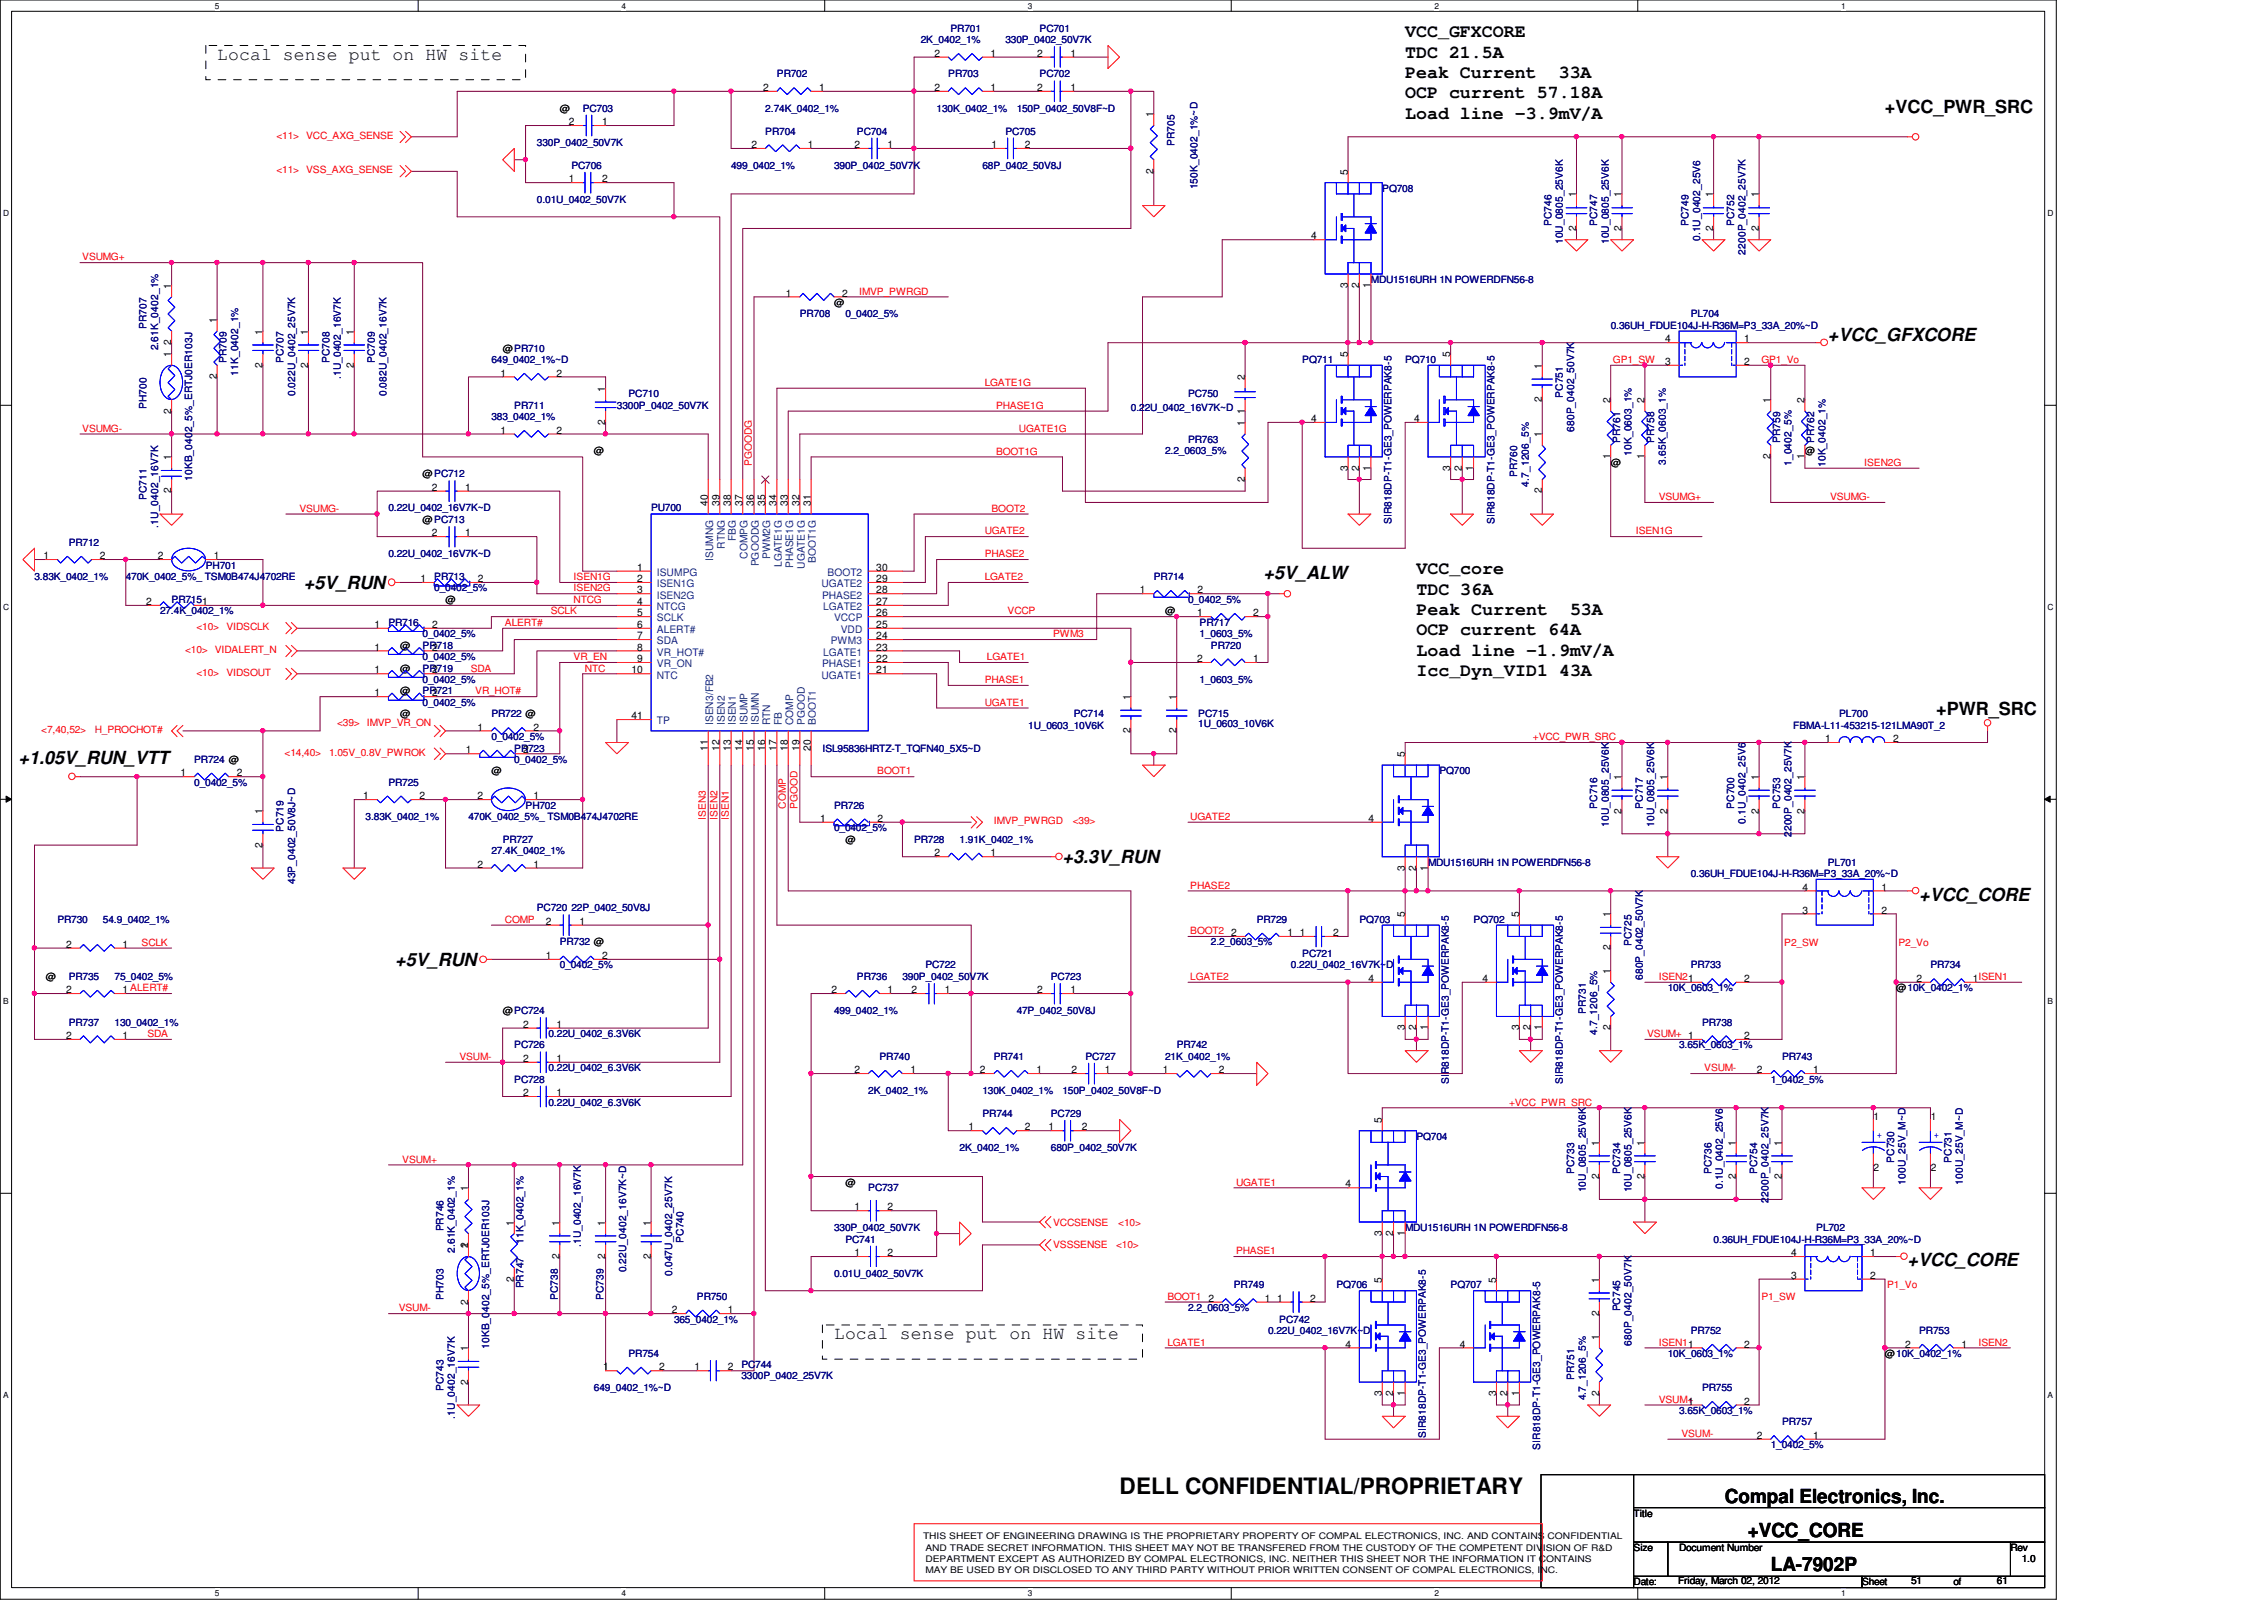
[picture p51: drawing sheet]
<svg xmlns="http://www.w3.org/2000/svg" width="297mm" height="210mm" viewBox="0 0 297 210" stroke-linecap="round" stroke-linejoin="round" font-family="sans-serif">
<defs><g id="words">
<text font-size="3" x="146.9" y="196">DELL CONFIDENTIAL/PROPRIETARY</text>
<g font-size="2.5">
<text x="226.3" y="197.2">Compal Electronics, Inc.</text>
<text x="229.3" y="201.7">+VCC_CORE</text>
<text x="232.3" y="206.2">LA-7902P</text>
</g>
<g font-size="2.4">
<text x="184.4" y="4.9">VCC_GFXCORE</text>
<text x="28.5" y="7.9">Local sense put on HW site</text>
<text x="184.4" y="7.6">TDC 21.5A</text>
<text x="184.4" y="10.2">Peak Current</text>
<text x="204.5" y="10.2">33A</text>
<text x="184.4" y="12.9">OCP current 57.18A</text>
<text x="184.4" y="15.6">Load line -3.9mV/A</text>
<text x="247.3" y="14.8">+VCC_PWR_SRC</text>
<text x="239.8" y="44.7">+VCC_GFXCORE</text>
<text x="39.9" y="77.3">+5V_RUN</text>
<text x="165.8" y="75.9">+5V_ALW</text>
<text x="185.8" y="75.4">VCC_core</text>
<text x="185.8" y="78">TDC 36A</text>
<text x="185.8" y="80.7">Peak Current</text>
<text x="185.8" y="83.4">OCP current 64A</text>
<text x="206" y="80.7">53A</text>
<text x="185.8" y="86">Load line -1.9mV/A</text>
<text x="185.8" y="88.7">Icc_Dyn_VID1 43A</text>
<text x="254" y="93.8">+PWR_SRC</text>
<text x="2.4" y="100.2">+1.05V_RUN_VTT</text>
<text x="139.4" y="113.2">+3.3V_RUN</text>
<text x="251.8" y="118.2">+VCC_CORE</text>
<text x="51.9" y="126.7">+5V_RUN</text>
<text x="250.3" y="166.1">+VCC_CORE</text>
<text x="109.4" y="175.7">Local sense put on HW site</text>
</g>
<g font-size="1.4">
<text x="100.1" y="11.9">2</text>
<text x="107.5" y="11.9">1</text>
<text x="122.6" y="7.5">2</text>
<text x="122.6" y="11.9">2</text>
<text x="130" y="7.5">1</text>
<text x="130" y="11.9">1</text>
<text x="136.1" y="7.5">2</text>
<text x="136.1" y="11.9">2</text>
<text x="140.5" y="7.5">1</text>
<text x="140.5" y="11.9">1</text>
<text x="74.6" y="16.4">2</text>
<text x="79" y="16.4">1</text>
<text x="151.3" y="15.4" transform="rotate(-90 151.3 15.4)">1</text>
<text x="74.6" y="23.9">1</text>
<text x="79" y="23.9">2</text>
<text x="98.6" y="19.4">2</text>
<text x="106" y="19.4">1</text>
<text x="112.1" y="19.4">2</text>
<text x="116.5" y="19.4">1</text>
<text x="130.1" y="19.4">1</text>
<text x="134.4" y="19.4">2</text>
<text x="151.3" y="22.8" transform="rotate(-90 151.3 22.8)">2</text>
<text x="176.8" y="22.9" transform="rotate(-90 176.8 22.9)">5</text>
<text x="206.8" y="25.9" transform="rotate(-90 206.8 25.9)">1</text>
<text x="212.8" y="25.9" transform="rotate(-90 212.8 25.9)">1</text>
<text x="224.8" y="25.9" transform="rotate(-90 224.8 25.9)">1</text>
<text x="230.8" y="25.9" transform="rotate(-90 230.8 25.9)">1</text>
<text x="172" y="31.4">4</text>
<text x="206.8" y="30.3" transform="rotate(-90 206.8 30.3)">2</text>
<text x="212.8" y="30.3" transform="rotate(-90 212.8 30.3)">2</text>
<text x="224.8" y="30.3" transform="rotate(-90 224.8 30.3)">2</text>
<text x="230.8" y="30.3" transform="rotate(-90 230.8 30.3)">2</text>
<text x="22.5" y="37.9" transform="rotate(-90 22.5 37.9)">1</text>
<text x="103.1" y="38.9">1</text>
<text x="110.5" y="38.9">2</text>
<text x="176.8" y="37.8" transform="rotate(-90 176.8 37.8)">3</text>
<text x="178.3" y="37.8" transform="rotate(-90 178.3 37.8)">2</text>
<text x="179.8" y="37.8" transform="rotate(-90 179.8 37.8)">1</text>
<text x="22.5" y="46.9" transform="rotate(-90 22.5 46.9)">1</text>
<text x="22.5" y="45.3" transform="rotate(-90 22.5 45.3)">2</text>
<text x="28.4" y="42.4" transform="rotate(-90 28.4 42.4)">1</text>
<text x="34.5" y="43.9" transform="rotate(-90 34.5 43.9)">1</text>
<text x="40.4" y="43.9" transform="rotate(-90 40.4 43.9)">1</text>
<text x="46.4" y="43.9" transform="rotate(-90 46.4 43.9)">1</text>
<text x="176.8" y="46.9" transform="rotate(-90 176.8 46.9)">5</text>
<text x="190.3" y="46.9" transform="rotate(-90 190.3 46.9)">5</text>
<text x="218.5" y="47.9">3</text>
<text x="218.5" y="44.9">4</text>
<text x="228.9" y="44.9">1</text>
<text x="228.9" y="47.9">2</text>
<text x="28.4" y="49.7" transform="rotate(-90 28.4 49.7)">2</text>
<text x="34.5" y="48.3" transform="rotate(-90 34.5 48.3)">2</text>
<text x="40.4" y="48.3" transform="rotate(-90 40.4 48.3)">2</text>
<text x="46.4" y="48.3" transform="rotate(-90 46.4 48.3)">2</text>
<text x="65.7" y="49.4">1</text>
<text x="73" y="49.4">2</text>
<text x="79.4" y="51.4" transform="rotate(-90 79.4 51.4)">1</text>
<text x="163.3" y="49.9" transform="rotate(-90 163.3 49.9)">2</text>
<text x="202.3" y="52.7" transform="rotate(-90 202.3 52.7)">2</text>
<text x="202.3" y="48.4" transform="rotate(-90 202.3 48.4)">1</text>
<text x="211.3" y="52.9" transform="rotate(-90 211.3 52.9)">2</text>
<text x="215.8" y="52.9" transform="rotate(-90 215.8 52.9)">2</text>
<text x="232.3" y="52.9" transform="rotate(-90 232.3 52.9)">1</text>
<text x="236.8" y="52.9" transform="rotate(-90 236.8 52.9)">2</text>
<text x="22.5" y="54.3" transform="rotate(-90 22.5 54.3)">2</text>
<text x="65.7" y="56.9">1</text>
<text x="73" y="56.9">2</text>
<text x="79.4" y="55.8" transform="rotate(-90 79.4 55.8)">2</text>
<text x="163.3" y="55.9" transform="rotate(-90 163.3 55.9)">1</text>
<text x="163.3" y="54.3" transform="rotate(-90 163.3 54.3)">1</text>
<text x="172" y="55.4">4</text>
<text x="185.5" y="55.4">4</text>
<text x="202.3" y="57.4" transform="rotate(-90 202.3 57.4)">1</text>
<text x="22.5" y="64.7" transform="rotate(-90 22.5 64.7)">2</text>
<text x="22.5" y="60.4" transform="rotate(-90 22.5 60.4)">1</text>
<text x="56.6" y="64.4">2</text>
<text x="61" y="64.4">1</text>
<text x="163.3" y="63.2" transform="rotate(-90 163.3 63.2)">2</text>
<text x="176.8" y="61.8" transform="rotate(-90 176.8 61.8)">3</text>
<text x="178.3" y="61.8" transform="rotate(-90 178.3 61.8)">2</text>
<text x="179.8" y="61.8" transform="rotate(-90 179.8 61.8)">1</text>
<text x="190.3" y="61.8" transform="rotate(-90 190.3 61.8)">3</text>
<text x="191.8" y="61.8" transform="rotate(-90 191.8 61.8)">2</text>
<text x="193.3" y="61.8" transform="rotate(-90 193.3 61.8)">1</text>
<text x="202.3" y="64.7" transform="rotate(-90 202.3 64.7)">2</text>
<text x="211.3" y="60.2" transform="rotate(-90 211.3 60.2)">1</text>
<text x="215.8" y="60.2" transform="rotate(-90 215.8 60.2)">1</text>
<text x="232.3" y="60.2" transform="rotate(-90 232.3 60.2)">2</text>
<text x="236.8" y="60.2" transform="rotate(-90 236.8 60.2)">1</text>
<text x="56.6" y="70.4">2</text>
<text x="61" y="70.4">1</text>
<text x="92.9" y="66.4" transform="rotate(-90 92.9 66.4)">40</text>
<text x="94.4" y="66.4" transform="rotate(-90 94.4 66.4)">39</text>
<text x="95.9" y="66.4" transform="rotate(-90 95.9 66.4)">38</text>
<text x="97.4" y="66.4" transform="rotate(-90 97.4 66.4)">37</text>
<text x="98.9" y="66.4" transform="rotate(-90 98.9 66.4)">36</text>
<text x="100.4" y="66.4" transform="rotate(-90 100.4 66.4)">35</text>
<text x="101.9" y="66.4" transform="rotate(-90 101.9 66.4)">34</text>
<text x="103.4" y="66.4" transform="rotate(-90 103.4 66.4)">33</text>
<text x="104.9" y="66.4" transform="rotate(-90 104.9 66.4)">32</text>
<text x="106.4" y="66.4" transform="rotate(-90 106.4 66.4)">31</text>
<text x="5.7" y="73.4">1</text>
<text x="13.1" y="73.4">2</text>
<text x="20.7" y="73.4">2</text>
<text x="28.1" y="73.4">1</text>
<text x="55.2" y="76.4">1</text>
<text x="62.7" y="76.4">2</text>
<text x="83.6" y="74.9">1</text>
<text x="83.6" y="77.9">3</text>
<text x="83.6" y="76.4">2</text>
<text x="115" y="76.4">29</text>
<text x="115" y="74.9">30</text>
<text x="115" y="77.9">28</text>
<text x="149.6" y="77.9">1</text>
<text x="157.1" y="77.9">2</text>
<text x="19.2" y="79.4">2</text>
<text x="49.1" y="82.4">1</text>
<text x="56.7" y="82.4">2</text>
<text x="83.6" y="83.9">7</text>
<text x="83.6" y="80.9">5</text>
<text x="83.6" y="82.4">6</text>
<text x="83.6" y="79.4">4</text>
<text x="115" y="80.9">26</text>
<text x="115" y="82.4">25</text>
<text x="115" y="83.9">24</text>
<text x="115" y="79.4">27</text>
<text x="157.1" y="80.9">1</text>
<text x="164.4" y="80.9">2</text>
<text x="49.1" y="85.3">1</text>
<text x="49.1" y="88.3">1</text>
<text x="56.7" y="85.3">2</text>
<text x="56.7" y="88.3">2</text>
<text x="82.8" y="88.3">10</text>
<text x="83.6" y="85.3">8</text>
<text x="83.6" y="86.9">9</text>
<text x="115" y="88.3">21</text>
<text x="115" y="86.9">22</text>
<text x="115" y="85.3">23</text>
<text x="157.1" y="86.9">2</text>
<text x="164.4" y="86.9">1</text>
<text x="49.1" y="91.4">1</text>
<text x="56.7" y="91.4">2</text>
<text x="62.6" y="95.8">1</text>
<text x="70" y="95.8">2</text>
<text x="82.8" y="94.4">41</text>
<text x="148.3" y="91.8" transform="rotate(-90 148.3 91.8)">1</text>
<text x="154.3" y="91.8" transform="rotate(-90 154.3 91.8)">1</text>
<text x="23.7" y="101.9">1</text>
<text x="31.1" y="101.9">2</text>
<text x="61.1" y="98.8">1</text>
<text x="68.7" y="98.8">2</text>
<text x="92.9" y="98.5" transform="rotate(-90 92.9 98.5)">11</text>
<text x="94.4" y="98.5" transform="rotate(-90 94.4 98.5)">12</text>
<text x="95.9" y="98.5" transform="rotate(-90 95.9 98.5)">13</text>
<text x="97.4" y="98.5" transform="rotate(-90 97.4 98.5)">14</text>
<text x="98.9" y="98.5" transform="rotate(-90 98.9 98.5)">15</text>
<text x="100.4" y="98.5" transform="rotate(-90 100.4 98.5)">16</text>
<text x="101.9" y="98.5" transform="rotate(-90 101.9 98.5)">17</text>
<text x="103.4" y="98.5" transform="rotate(-90 103.4 98.5)">18</text>
<text x="104.9" y="98.5" transform="rotate(-90 104.9 98.5)">19</text>
<text x="106.4" y="98.5" transform="rotate(-90 106.4 98.5)">20</text>
<text x="148.3" y="96.2" transform="rotate(-90 148.3 96.2)">2</text>
<text x="154.3" y="96.2" transform="rotate(-90 154.3 96.2)">2</text>
<text x="184.3" y="99.3" transform="rotate(-90 184.3 99.3)">5</text>
<text x="239.5" y="97.4">1</text>
<text x="248.4" y="97.4">2</text>
<text x="34.5" y="106.8" transform="rotate(-90 34.5 106.8)">1</text>
<text x="47.7" y="104.9">1</text>
<text x="55" y="104.9">2</text>
<text x="62.6" y="104.9">2</text>
<text x="70" y="104.9">1</text>
<text x="107.6" y="107.8">1</text>
<text x="115.1" y="107.8">2</text>
<text x="179.5" y="107.8">4</text>
<text x="212.8" y="106.7" transform="rotate(-90 212.8 106.7)">2</text>
<text x="212.8" y="102.3" transform="rotate(-90 212.8 102.3)">1</text>
<text x="218.8" y="106.7" transform="rotate(-90 218.8 106.7)">2</text>
<text x="218.8" y="102.3" transform="rotate(-90 218.8 102.3)">1</text>
<text x="230.8" y="106.7" transform="rotate(-90 230.8 106.7)">2</text>
<text x="230.8" y="102.3" transform="rotate(-90 230.8 102.3)">1</text>
<text x="236.8" y="106.7" transform="rotate(-90 236.8 106.7)">2</text>
<text x="236.8" y="102.3" transform="rotate(-90 236.8 102.3)">1</text>
<text x="34.5" y="111.2" transform="rotate(-90 34.5 111.2)">2</text>
<text x="62.6" y="113.8">2</text>
<text x="70" y="113.8">1</text>
<text x="122.6" y="112.4">2</text>
<text x="130" y="112.4">1</text>
<text x="184.3" y="114.2" transform="rotate(-90 184.3 114.2)">3</text>
<text x="185.8" y="114.2" transform="rotate(-90 185.8 114.2)">2</text>
<text x="187.3" y="114.2" transform="rotate(-90 187.3 114.2)">1</text>
<text x="236.5" y="119.8">3</text>
<text x="236.5" y="116.8">4</text>
<text x="246.8" y="116.8">1</text>
<text x="246.8" y="119.8">2</text>
<text x="8.7" y="124.3">2</text>
<text x="16.1" y="124.3">1</text>
<text x="71.6" y="121.3">2</text>
<text x="71.6" y="125.8">1</text>
<text x="76" y="121.3">1</text>
<text x="79" y="125.8">2</text>
<text x="161.5" y="122.8">2</text>
<text x="168.9" y="122.8">1</text>
<text x="170.6" y="122.8">1</text>
<text x="174.9" y="122.8">2</text>
<text x="184.3" y="120.3" transform="rotate(-90 184.3 120.3)">5</text>
<text x="199.3" y="120.3" transform="rotate(-90 199.3 120.3)">5</text>
<text x="211.3" y="124.7" transform="rotate(-90 211.3 124.7)">2</text>
<text x="211.3" y="120.3" transform="rotate(-90 211.3 120.3)">1</text>
<text x="8.7" y="130.3">2</text>
<text x="16.1" y="130.3">1 ALERT#</text>
<text x="109.1" y="130.3">2</text>
<text x="116.5" y="130.3">1</text>
<text x="119.6" y="130.3">2</text>
<text x="123.9" y="130.3">1</text>
<text x="136.1" y="130.3">2</text>
<text x="140.5" y="130.3">1</text>
<text x="179.5" y="128.8">4</text>
<text x="194.5" y="128.8">4</text>
<text x="211.3" y="127.8" transform="rotate(-90 211.3 127.8)">1</text>
<text x="228.9" y="128.8">2</text>
<text x="251.5" y="128.8">2</text>
<text x="258.8" y="128.8">1ISEN1</text>
<text x="8.7" y="136.3">2</text>
<text x="16.1" y="136.3">1</text>
<text x="68.6" y="134.8">2</text>
<text x="73" y="134.8">1</text>
<text x="184.3" y="135.2" transform="rotate(-90 184.3 135.2)">3</text>
<text x="185.8" y="135.2" transform="rotate(-90 185.8 135.2)">2</text>
<text x="187.3" y="135.2" transform="rotate(-90 187.3 135.2)">1</text>
<text x="199.3" y="135.2" transform="rotate(-90 199.3 135.2)">3</text>
<text x="200.8" y="135.2" transform="rotate(-90 200.8 135.2)">2</text>
<text x="202.3" y="135.2" transform="rotate(-90 202.3 135.2)">1</text>
<text x="211.3" y="135.2" transform="rotate(-90 211.3 135.2)">2</text>
<text x="228.9" y="136.3">2</text>
<text x="68.6" y="139.3">2</text>
<text x="68.6" y="143.8">2</text>
<text x="73" y="139.3">1</text>
<text x="73" y="143.8">1</text>
<text x="112.1" y="140.8">2</text>
<text x="119.5" y="140.8">1</text>
<text x="128.6" y="140.8">2</text>
<text x="136" y="140.8">1</text>
<text x="140.6" y="140.8">2</text>
<text x="144.9" y="140.8">1</text>
<text x="152.6" y="140.8">1</text>
<text x="159.9" y="140.8">2</text>
<text x="230.5" y="140.8">2</text>
<text x="237.9" y="140.8">1</text>
<text x="127.1" y="148.3">1</text>
<text x="134.4" y="148.3">2</text>
<text x="137.6" y="148.3">1</text>
<text x="141.9" y="148.3">2</text>
<text x="181.3" y="147.3" transform="rotate(-90 181.3 147.3)">5</text>
<text x="245.8" y="147">1</text>
<text x="253.3" y="147">1</text>
<text x="176.5" y="155.8">4</text>
<text x="209.8" y="154.6" transform="rotate(-90 209.8 154.6)">2</text>
<text x="209.8" y="150.3" transform="rotate(-90 209.8 150.3)">1</text>
<text x="215.8" y="154.6" transform="rotate(-90 215.8 154.6)">2</text>
<text x="215.8" y="150.3" transform="rotate(-90 215.8 150.3)">1</text>
<text x="227.7" y="154.6" transform="rotate(-90 227.7 154.6)">2</text>
<text x="227.7" y="150.3" transform="rotate(-90 227.7 150.3)">1</text>
<text x="233.8" y="154.6" transform="rotate(-90 233.8 154.6)">2</text>
<text x="233.8" y="150.3" transform="rotate(-90 233.8 150.3)">1</text>
<text x="245.8" y="153.6">2</text>
<text x="253.3" y="153.6">2</text>
<text x="61.4" y="156.3" transform="rotate(-90 61.4 156.3)">1</text>
<text x="67.4" y="160.8" transform="rotate(-90 67.4 160.8)">1</text>
<text x="73.4" y="160.8" transform="rotate(-90 73.4 160.8)">1</text>
<text x="79.4" y="160.8" transform="rotate(-90 79.4 160.8)">1</text>
<text x="85.4" y="160.8" transform="rotate(-90 85.4 160.8)">1</text>
<text x="112.1" y="158.8">1</text>
<text x="116.5" y="158.8">2</text>
<text x="61.4" y="163.8" transform="rotate(-90 61.4 163.8)">1</text>
<text x="61.4" y="163.7" transform="rotate(-90 61.4 163.7)">2</text>
<text x="73.4" y="165.1" transform="rotate(-90 73.4 165.1)">2</text>
<text x="79.4" y="165.1" transform="rotate(-90 79.4 165.1)">2</text>
<text x="85.4" y="165.1" transform="rotate(-90 85.4 165.1)">2</text>
<text x="112.1" y="164.8">1</text>
<text x="116.5" y="164.8">2</text>
<text x="181.3" y="162.1" transform="rotate(-90 181.3 162.1)">3</text>
<text x="182.8" y="162.1" transform="rotate(-90 182.8 162.1)">2</text>
<text x="184.3" y="162.1" transform="rotate(-90 184.3 162.1)">1</text>
<text x="235" y="167.8">3</text>
<text x="235" y="164.8">4</text>
<text x="245.4" y="164.8">1</text>
<text x="245.4" y="167.8">2</text>
<text x="61.4" y="171.2" transform="rotate(-90 61.4 171.2)">2</text>
<text x="67.4" y="168.1" transform="rotate(-90 67.4 168.1)">2</text>
<text x="88.1" y="172.3">2</text>
<text x="95.5" y="172.3">1</text>
<text x="158.5" y="170.8">2</text>
<text x="165.9" y="170.8">1</text>
<text x="167.6" y="170.8">1</text>
<text x="171.9" y="170.8">2</text>
<text x="181.3" y="168.3" transform="rotate(-90 181.3 168.3)">5</text>
<text x="196.3" y="168.3" transform="rotate(-90 196.3 168.3)">5</text>
<text x="209.8" y="172.6" transform="rotate(-90 209.8 172.6)">2</text>
<text x="209.8" y="168.3" transform="rotate(-90 209.8 168.3)">1</text>
<text x="61.4" y="177.2" transform="rotate(-90 61.4 177.2)">1</text>
<text x="79.1" y="179.8">1</text>
<text x="86.5" y="179.8">2</text>
<text x="91.1" y="179.8">1</text>
<text x="95.5" y="179.8">2</text>
<text x="176.5" y="176.8">4</text>
<text x="191.5" y="176.8">4</text>
<text x="209.8" y="175.8" transform="rotate(-90 209.8 175.8)">1</text>
<text x="228.9" y="176.8">2</text>
<text x="250" y="176.8">2</text>
<text x="257.3" y="176.8">1</text>
<text x="61.4" y="181.7" transform="rotate(-90 61.4 181.7)">2</text>
<text x="181.3" y="183.1" transform="rotate(-90 181.3 183.1)">3</text>
<text x="182.8" y="183.1" transform="rotate(-90 182.8 183.1)">2</text>
<text x="184.3" y="183.1" transform="rotate(-90 184.3 183.1)">1</text>
<text x="196.3" y="183.1" transform="rotate(-90 196.3 183.1)">3</text>
<text x="197.8" y="183.1" transform="rotate(-90 197.8 183.1)">2</text>
<text x="199.3" y="183.1" transform="rotate(-90 199.3 183.1)">1</text>
<text x="209.8" y="183.1" transform="rotate(-90 209.8 183.1)">2</text>
<text x="221.5" y="184.3">1</text>
<text x="228.9" y="184.3">2</text>
<text x="230.5" y="188.8">2</text>
<text x="237.9" y="188.8">1</text>
</g>
<g font-size="1.4" fill="#004080">
<text x="96.6" y="71" transform="rotate(-90 96.6 71)">FBG</text>
<text x="86.2" y="75.6">ISUMPG</text>
<text x="86.2" y="77">ISEN1G</text>
<text x="93.6" y="73.6" transform="rotate(-90 93.6 73.6)">ISUMNG</text>
<text x="95.1" y="72" transform="rotate(-90 95.1 72)">RTNG</text>
<text x="98.1" y="73.3" transform="rotate(-90 98.1 73.3)">COMPG</text>
<text x="99.6" y="74.3" transform="rotate(-90 99.6 74.3)">PGOODG</text>
<text x="101" y="73.3" transform="rotate(-90 101 73.3)">PWM2G</text>
<text x="102.6" y="74.4" transform="rotate(-90 102.6 74.4)">LGATE1G</text>
<text x="104.1" y="74.5" transform="rotate(-90 104.1 74.5)">PHASE1G</text>
<text x="105.6" y="74.6" transform="rotate(-90 105.6 74.6)">UGATE1G</text>
<text x="107.1" y="73.8" transform="rotate(-90 107.1 73.8)">BOOT1G</text>
<text x="107.8" y="77">UGATE2</text>
<text x="108.6" y="75.6">BOOT2</text>
<text x="86.2" y="81.5">SCLK</text>
<text x="86.2" y="83.1">ALERT#</text>
<text x="86.2" y="80.1">NTCG</text>
<text x="86.2" y="78.5">ISEN2G</text>
<text x="107.9" y="78.5">PHASE2</text>
<text x="108" y="80.1">LGATE2</text>
<text x="109.4" y="81.5">VCCP</text>
<text x="110.3" y="83.1">VDD</text>
<text x="86.2" y="84.5">SDA</text>
<text x="86.2" y="89">NTC</text>
<text x="86.2" y="86">VR_HOT#</text>
<text x="86.2" y="87.5">VR_ON</text>
<text x="107.8" y="89">UGATE1</text>
<text x="107.9" y="87.5">PHASE1</text>
<text x="108" y="86">LGATE1</text>
<text x="109" y="84.5">PWM3</text>
<text x="86.2" y="95">TP</text>
<text x="93.6" y="95.1" transform="rotate(-90 93.6 95.1)">ISEN3/FB2</text>
<text x="95.1" y="95.1" transform="rotate(-90 95.1 95.1)">ISEN2</text>
<text x="96.6" y="95.1" transform="rotate(-90 96.6 95.1)">ISEN1</text>
<text x="98.1" y="95.1" transform="rotate(-90 98.1 95.1)">ISUMP</text>
<text x="99.6" y="95.1" transform="rotate(-90 99.6 95.1)">ISUMN</text>
<text x="101" y="95.1" transform="rotate(-90 101 95.1)">RTN</text>
<text x="102.6" y="95.1" transform="rotate(-90 102.6 95.1)">FB</text>
<text x="104.1" y="95.1" transform="rotate(-90 104.1 95.1)">COMP</text>
<text x="105.6" y="95.1" transform="rotate(-90 105.6 95.1)">PGOOD</text>
<text x="107.1" y="95.1" transform="rotate(-90 107.1 95.1)">BOOT1</text>
</g>
<g font-size="1.3" fill="#000080">
<text x="120.8" y="5.7">2K_0402_1%</text>
<text x="124.7" y="4.1">PR701</text>
<text x="131.9" y="5.7">330P_0402_50V7K</text>
<text x="136.4" y="4.1">PC701</text>
<text x="101.9" y="10.2">PR702</text>
<text x="124.4" y="10.2">PR703</text>
<text x="136.4" y="10.2">PC702</text>
<text x="76.5" y="14.6">PC703</text>
<text x="100.4" y="14.6">2.74K_0402_1%</text>
<text x="100.4" y="17.7">PR704</text>
<text x="112.4" y="17.7">PC704</text>
<text x="122.9" y="14.6">130K_0402_1%</text>
<text x="131.9" y="17.7">PC705</text>
<text x="133.4" y="14.6">150P_0402_50V8F~D</text>
<text x="70.4" y="19.1">330P_0402_50V7K</text>
<text x="75" y="22.1">PC706</text>
<text x="95.9" y="22.1">499_0402_1%</text>
<text x="109.4" y="22.1">390P_0402_50V7K</text>
<text x="128.9" y="22.1">68P_0402_50V8J</text>
<text x="154.1" y="19.2" transform="rotate(-90 154.1 19.2)">PR705</text>
<text x="70.4" y="26.6">0.01U_0402_50V7K</text>
<text x="157.1" y="24.8" transform="rotate(-90 157.1 24.8)">150K_0402_1%~D</text>
<text x="181.4" y="25.1">PQ708</text>
<text x="203.6" y="29.7" transform="rotate(-90 203.6 29.7)">PC746</text>
<text x="209.5" y="29.7" transform="rotate(-90 209.5 29.7)">PC747</text>
<text x="221.5" y="29.7" transform="rotate(-90 221.5 29.7)">PC749</text>
<text x="227.5" y="29.7" transform="rotate(-90 227.5 29.7)">PC752</text>
<text x="205.1" y="32" transform="rotate(-90 205.1 32)">10U_0805_25V6K</text>
<text x="211.1" y="32" transform="rotate(-90 211.1 32)">10U_0805_25V6K</text>
<text x="223.1" y="31.6" transform="rotate(-90 223.1 31.6)">0.1U_0402_25V6</text>
<text x="229" y="33.4" transform="rotate(-90 229 33.4)">2200P_0402_25V7K</text>
<text x="104.9" y="41.6">PR708</text>
<text x="110.9" y="41.6">0_0402_5%</text>
<text x="179.9" y="37.1">MDU1516URH 1N POWERDFN56-8</text>
<text x="221.8" y="41.6">PL704</text>
<text x="19.2" y="43.1" transform="rotate(-90 19.2 43.1)">PR707</text>
<text x="20.7" y="46" transform="rotate(-90 20.7 46)">2.61K_0402_1%</text>
<text x="29.7" y="47.6" transform="rotate(-90 29.7 47.6)">PR709</text>
<text x="37.2" y="47.6" transform="rotate(-90 37.2 47.6)">PC707</text>
<text x="43.2" y="47.6" transform="rotate(-90 43.2 47.6)">PC708</text>
<text x="49.2" y="47.6" transform="rotate(-90 49.2 47.6)">PC709</text>
<text x="64.5" y="47.6">649_0402_1%~D</text>
<text x="170.9" y="47.6">PQ711</text>
<text x="184.4" y="47.6">PQ710</text>
<text x="211.3" y="43.1">0.36UH_FDUE104J-H-R36M=P3_33A_20%~D</text>
<text x="19.2" y="53.6" transform="rotate(-90 19.2 53.6)">PH700</text>
<text x="31.2" y="49.3" transform="rotate(-90 31.2 49.3)">11K_0402_1%</text>
<text x="38.7" y="52" transform="rotate(-90 38.7 52)">0.022U_0402_25V7K</text>
<text x="44.7" y="49.7" transform="rotate(-90 44.7 49.7)">.1U_0402_16V7K</text>
<text x="50.7" y="52" transform="rotate(-90 50.7 52)">0.082U_0402_16V7K</text>
<text x="67.5" y="53.6">PR711</text>
<text x="80.9" y="53.6">3300P_0402_50V7K</text>
<text x="82.5" y="52.1">PC710</text>
<text x="148.4" y="53.9">0.22U_0402_16V7K~D</text>
<text x="155.9" y="52.1">PC750</text>
<text x="205.1" y="52.2" transform="rotate(-90 205.1 52.2)">PC751</text>
<text x="64.5" y="55.1">383_0402_1%</text>
<text x="152.9" y="59.6">2.2_0603_5%</text>
<text x="155.9" y="58.1">PR763</text>
<text x="206.5" y="56.6" transform="rotate(-90 206.5 56.6)">680P_0402_50V7K</text>
<text x="212.6" y="58.1" transform="rotate(-90 212.6 58.1)">PR761</text>
<text x="214" y="59.8" transform="rotate(-90 214 59.8)">10K_0603_1%</text>
<text x="217" y="58.1" transform="rotate(-90 217 58.1)">PR758</text>
<text x="233.5" y="58.1" transform="rotate(-90 233.5 58.1)">PR759</text>
<text x="238" y="58.1" transform="rotate(-90 238 58.1)">PR762</text>
<text x="19.2" y="65.6" transform="rotate(-90 19.2 65.6)">PC711</text>
<text x="25.2" y="63.1" transform="rotate(-90 25.2 63.1)">10KB_0402_5%_ERTJ0ER103J</text>
<text x="199" y="62.6" transform="rotate(-90 199 62.6)">PR760</text>
<text x="200.6" y="63.8" transform="rotate(-90 200.6 63.8)">4.7_1206_5%</text>
<text x="218.6" y="61" transform="rotate(-90 218.6 61)">3.65K_0603_1%</text>
<text x="235" y="61.1" transform="rotate(-90 235 61.1)">1_0402_5%</text>
<text x="239.5" y="61.3" transform="rotate(-90 239.5 61.3)">10K_0402_1%</text>
<text x="9" y="71.6">PR712</text>
<text x="20.7" y="69.2" transform="rotate(-90 20.7 69.2)">.1U_0402_16V7K</text>
<text x="51" y="67.1">0.22U_0402_16V7K~D</text>
<text x="85.4" y="67.1">PU700</text>
<text x="182.6" y="68.7" transform="rotate(-90 182.6 68.7)">SIR818DP-T1-GE3_POWERPAK8-5</text>
<text x="196.1" y="68.7" transform="rotate(-90 196.1 68.7)">SIR818DP-T1-GE3_POWERPAK8-5</text>
<text x="4.5" y="76.1">3.83K_0402_1%</text>
<text x="16.5" y="76.1">470K_0402_5%_ TSM0B474J4702RE</text>
<text x="27" y="74.6">PH701</text>
<text x="51" y="73.1">0.22U_0402_16V7K~D</text>
<text x="57" y="76.1">PR713</text>
<text x="57" y="77.6">0_0402_5%</text>
<text x="151.4" y="76.1">PR714</text>
<text x="21" y="80.6">27.4K_0402_1%</text>
<text x="22.5" y="79.1">PR7151</text>
<text x="51" y="82.1">PR716</text>
<text x="55.5" y="83.6">0_0402_5%</text>
<text x="155.9" y="79.1">0_0402_5%</text>
<text x="157.4" y="82.1">PR717</text>
<text x="157.4" y="83.6">1_0603_5%</text>
<text x="55.5" y="85.1">PR718</text>
<text x="55.5" y="86.6">0_0402_5%</text>
<text x="55.5" y="88.1">PR719</text>
<text x="55.5" y="89.6">0_0402_5%</text>
<text x="157.4" y="89.6">1_0603_5%</text>
<text x="158.9" y="85.1">PR720</text>
<text x="55.5" y="91.1">PR721</text>
<text x="55.5" y="92.6">0_0402_5%</text>
<text x="64.5" y="94.1">PR722 @</text>
<text x="134.9" y="95.6">1U_0603_10V6K</text>
<text x="140.9" y="94.1">PC714</text>
<text x="157.2" y="94.1">PC715</text>
<text x="157.2" y="95.4">1U_0603_10V6K</text>
<text x="235.3" y="95.6">FBMA-L11-453215-121LMA90T_2</text>
<text x="241.3" y="94.1">PL700</text>
<text x="25.5" y="100.1">PR724 @</text>
<text x="64.5" y="97.1">0_0402_5%</text>
<text x="67.5" y="98.6">PR723</text>
<text x="67.5" y="100.1">0_0402_5%</text>
<text x="107.9" y="98.6">ISL95836HRTZ-T_TQFN40_5X5~D</text>
<text x="188.8" y="101.6">PQ700</text>
<text x="25.5" y="103.1">0_0402_5%</text>
<text x="48" y="107.6">3.83K_0402_1%</text>
<text x="51" y="103.1">PR725</text>
<text x="61.5" y="107.6">470K_0402_5%_ TSM0B474J4702RE</text>
<text x="69" y="106.1">PH702</text>
<text x="109.4" y="106.1">PR726</text>
<text x="209.5" y="106.1" transform="rotate(-90 209.5 106.1)">PC716</text>
<text x="215.6" y="106.1" transform="rotate(-90 215.6 106.1)">PC717</text>
<text x="227.5" y="106.1" transform="rotate(-90 227.5 106.1)">PC700</text>
<text x="233.5" y="106.1" transform="rotate(-90 233.5 106.1)">PC753</text>
<text x="37.2" y="109.1" transform="rotate(-90 37.2 109.1)">PC719</text>
<text x="64.5" y="112.1">27.4K_0402_1%</text>
<text x="66" y="110.6">PR727</text>
<text x="109.4" y="109.1">0_0402_5%</text>
<text x="119.9" y="110.6">PR728</text>
<text x="125.9" y="110.6">1.91K_0402_1%</text>
<text x="187.4" y="113.6">MDU1516URH 1N POWERDFN56-8</text>
<text x="211.1" y="108.5" transform="rotate(-90 211.1 108.5)">10U_0805_25V6K</text>
<text x="217" y="108.5" transform="rotate(-90 217 108.5)">10U_0805_25V6K</text>
<text x="229" y="108" transform="rotate(-90 229 108)">0.1U_0402_25V6</text>
<text x="235" y="109.8" transform="rotate(-90 235 109.8)">2200P_0402_25V7K</text>
<text x="239.8" y="113.6">PL701</text>
<text x="38.7" y="116" transform="rotate(-90 38.7 116)">43P_0402_50V8J~D</text>
<text x="70.4" y="119.5">PC720 22P_0402_50V8J</text>
<text x="221.8" y="115.1">0.36UH_FDUE104J-H-R36M=P3_33A_20%~D</text>
<text x="7.5" y="121.1">PR730</text>
<text x="13.5" y="121.1">54.9_0402_1%</text>
<text x="73.4" y="124">PR732 @</text>
<text x="158.9" y="124">2.2_0603_5%</text>
<text x="164.9" y="121.1">PR729</text>
<text x="170.9" y="125.6">PC721</text>
<text x="178.3" y="121.1">PQ703</text>
<text x="193.3" y="121.1">PQ702</text>
<text x="214" y="124.1" transform="rotate(-90 214 124.1)">PC725</text>
<text x="9" y="128.6">PR735</text>
<text x="15" y="128.6">75_0402_5%</text>
<text x="73.4" y="127">0_0402_5%</text>
<text x="112.4" y="128.6">PR736</text>
<text x="118.4" y="128.6">390P_0402_50V7K</text>
<text x="121.4" y="127">PC722</text>
<text x="137.9" y="128.6">PC723</text>
<text x="169.4" y="127">0.22U_0402_16V7K~D</text>
<text x="215.6" y="128.6" transform="rotate(-90 215.6 128.6)">680P_0402_50V7K</text>
<text x="218.8" y="130">10K_0603_1%</text>
<text x="221.8" y="127">PR733</text>
<text x="253.3" y="127">PR734</text>
<text x="9" y="134.5">PR737</text>
<text x="15" y="134.5">130_0402_1%</text>
<text x="67.5" y="137.5">PC726</text>
<text x="72" y="136.1">0.22U_0402_6.3V6K</text>
<text x="109.4" y="133.1">499_0402_1%</text>
<text x="133.4" y="133.1">47P_0402_50V8J</text>
<text x="154.4" y="137.5">PR742</text>
<text x="208.1" y="133.1" transform="rotate(-90 208.1 133.1)">PR731</text>
<text x="209.5" y="135.8" transform="rotate(-90 209.5 135.8)">4.7_1206_5%</text>
<text x="220.3" y="137.5">3.65K_0603_1%</text>
<text x="223.3" y="134.5">PR738</text>
<text x="67.5" y="142">PC728</text>
<text x="72" y="140.5">0.22U_0402_6.3V6K</text>
<text x="113.9" y="143.6">2K_0402_1%</text>
<text x="115.4" y="139">PR740</text>
<text x="128.9" y="143.6">130K_0402_1%</text>
<text x="130.4" y="139">PR741</text>
<text x="139.4" y="143.6">150P_0402_50V8F~D</text>
<text x="142.4" y="139">PC727</text>
<text x="152.9" y="139">21K_0402_1%</text>
<text x="190.1" y="142.2" transform="rotate(-90 190.1 142.2)">SIR818DP-T1-GE3_POWERPAK8-5</text>
<text x="205.1" y="142.2" transform="rotate(-90 205.1 142.2)">SIR818DP-T1-GE3_POWERPAK8-5</text>
<text x="232.3" y="142">1_0402_5%</text>
<text x="233.8" y="139">PR743</text>
<text x="72" y="145">0.22U_0402_6.3V6K</text>
<text x="128.9" y="146.5">PR744</text>
<text x="137.9" y="146.5">PC729</text>
<text x="185.8" y="149.5">PQ704</text>
<text x="125.9" y="151">2K_0402_1%</text>
<text x="137.9" y="151">680P_0402_50V7K</text>
<text x="206.5" y="154.1" transform="rotate(-90 206.5 154.1)">PC733</text>
<text x="212.6" y="154.1" transform="rotate(-90 212.6 154.1)">PC734</text>
<text x="224.5" y="154.1" transform="rotate(-90 224.5 154.1)">PC736</text>
<text x="226.1" y="156" transform="rotate(-90 226.1 156)">0.1U_0402_25V6</text>
<text x="230.5" y="154.1" transform="rotate(-90 230.5 154.1)">PC754</text>
<text x="248.5" y="152.5" transform="rotate(-90 248.5 152.5)">PC730</text>
<text x="250" y="155.4" transform="rotate(-90 250 155.4)">100U_25V_M~D</text>
<text x="256" y="152.5" transform="rotate(-90 256 152.5)">PC731</text>
<text x="257.5" y="155.4" transform="rotate(-90 257.5 155.4)">100U_25V_M~D</text>
<text x="58.2" y="161.5" transform="rotate(-90 58.2 161.5)">PR746</text>
<text x="109.4" y="161.5">330P_0402_50V7K</text>
<text x="113.9" y="156.3">PC737</text>
<text x="184.4" y="161.5">MDU1516URH 1N POWERDFN56-8</text>
<text x="208.1" y="156.4" transform="rotate(-90 208.1 156.4)">10U_0805_25V6K</text>
<text x="214" y="156.4" transform="rotate(-90 214 156.4)">10U_0805_25V6K</text>
<text x="232" y="157.8" transform="rotate(-90 232 157.8)">2200P_0402_25V7K</text>
<text x="238.3" y="161.5">PL702</text>
<text x="59.7" y="164.4" transform="rotate(-90 59.7 164.4)">2.61K_0402_1%</text>
<text x="68.7" y="163.2" transform="rotate(-90 68.7 163.2)">11K_0402_1%</text>
<text x="76.2" y="163.6" transform="rotate(-90 76.2 163.6)">.1U_0402_16V7K</text>
<text x="82.2" y="166.9" transform="rotate(-90 82.2 166.9)">0.22U_0402_16V7K~D</text>
<text x="88.2" y="167.4" transform="rotate(-90 88.2 167.4)">0.047U_0402_25V7K</text>
<text x="89.7" y="163" transform="rotate(-90 89.7 163)">PC740</text>
<text x="109.4" y="167.5">0.01U_0402_50V7K</text>
<text x="110.9" y="163">PC741</text>
<text x="224.8" y="163">0.36UH_FDUE104J-H-R36M=P3_33A_20%~D</text>
<text x="58.2" y="170.5" transform="rotate(-90 58.2 170.5)">PH703</text>
<text x="68.7" y="169" transform="rotate(-90 68.7 169)">PR747</text>
<text x="73.2" y="170.5" transform="rotate(-90 73.2 170.5)">PC738</text>
<text x="79.2" y="170.5" transform="rotate(-90 79.2 170.5)">PC739</text>
<text x="88.4" y="173.5">365_0402_1%</text>
<text x="91.4" y="170.5">PR750</text>
<text x="155.9" y="172">2.2_0603_5%</text>
<text x="161.9" y="169">PR749</text>
<text x="167.8" y="173.5">PC742</text>
<text x="175.3" y="169">PQ706</text>
<text x="190.3" y="169">PQ707</text>
<text x="212.6" y="172" transform="rotate(-90 212.6 172)">PC745</text>
<text x="64.2" y="177" transform="rotate(-90 64.2 177)">10KB_0402_5%_ERTJ0ER103J</text>
<text x="82.5" y="178">PR754</text>
<text x="97.3" y="179.5">PC744</text>
<text x="166.4" y="175">0.22U_0402_16V7K~D</text>
<text x="214" y="176.5" transform="rotate(-90 214 176.5)">680P_0402_50V7K</text>
<text x="218.8" y="178">10K_0603_1%</text>
<text x="221.8" y="175">PR752</text>
<text x="251.8" y="175">PR753</text>
<text x="58.2" y="182.5" transform="rotate(-90 58.2 182.5)">PC743</text>
<text x="77.9" y="182.5">649_0402_1%~D</text>
<text x="97.3" y="180.8">3300P_0402_25V7K</text>
<text x="206.5" y="181" transform="rotate(-90 206.5 181)">PR751</text>
<text x="208.1" y="183.7" transform="rotate(-90 208.1 183.7)">4.7_1206_5%</text>
<text x="220.3" y="185.5">3.65K_0603_1%</text>
<text x="223.3" y="182.5">PR755</text>
<text x="59.7" y="186.1" transform="rotate(-90 59.7 186.1)">.1U_0402_16V7K</text>
<text x="187.1" y="188.6" transform="rotate(-90 187.1 188.6)">SIR818DP-T1-GE3_POWERPAK8-5</text>
<text x="202.1" y="190.2" transform="rotate(-90 202.1 190.2)">SIR818DP-T1-GE3_POWERPAK8-5</text>
<text x="232.3" y="190">1_0402_5%</text>
<text x="233.8" y="187">PR757</text>
</g>
<g font-size="1.3">
<text x="73.4" y="14.6">@</text>
<text x="109.4" y="40.1">@</text>
<text x="66" y="46.1">@PR710</text>
<text x="77.9" y="59.6">@</text>
<text x="236.8" y="59.6">@</text>
<text x="55.5" y="62.6">@PC712</text>
<text x="211.3" y="61.1">@</text>
<text x="55.5" y="68.6">@PC713</text>
<text x="58.5" y="79.1">@</text>
<text x="152.9" y="80.6">@</text>
<text x="52.5" y="88.1">@</text>
<text x="52.5" y="85.1">@</text>
<text x="52.5" y="94.1">@</text>
<text x="52.5" y="91.1">@</text>
<text x="64.5" y="101.6">@</text>
<text x="110.9" y="110.6">@</text>
<text x="6" y="128.6">@</text>
<text x="248.8" y="130">@10K_0402_1%</text>
<text x="66" y="133.1">@PC724</text>
<text x="110.9" y="155.5">@</text>
<text x="247.3" y="178">@10K_0402_1%</text>
<text x="214.3" y="199">Title</text>
<text x="214.3" y="203.5">Size</text>
<text x="220.3" y="203.5">Document Number</text>
<text x="263.8" y="203.5">Rev</text>
<text x="214.3" y="208">Date:</text>
<text x="220.2" y="207.8">Friday, March 02, 2012</text>
<text x="244.3" y="208">Sheet</text>
<text x="250.7" y="207.8">51</text>
<text x="256.3" y="208">of</text>
<text x="262" y="207.8">61</text>
<text x="265.3" y="205">1.0</text>
</g>
<g font-size="1.3" fill="#f00">
<text x="36.3" y="18.2">&lt;11&gt; VCC_AXG_SENSE</text>
<text x="36.3" y="22.7">&lt;11&gt; VSS_AXG_SENSE</text>
<text x="10.8" y="34.2">VSUMG+</text>
<text x="112.7" y="38.7">IMVP_PWRGD</text>
<text x="211.6" y="47.6">GP1_SW</text>
<text x="231.1" y="47.6">GP1_Vo</text>
<text x="129.2" y="50.6">LGATE1G</text>
<text x="130.7" y="53.6">PHASE1G</text>
<text x="10.8" y="56.6">VSUMG-</text>
<text x="130.7" y="59.6">BOOT1G</text>
<text x="133.7" y="56.6">UGATE1G</text>
<text x="98.6" y="61.1" transform="rotate(-90 98.6 61.1)">PGOODG</text>
<text x="217.6" y="65.6">VSUMG+</text>
<text x="240.1" y="65.6">VSUMG-</text>
<text x="244.6" y="61.1">ISEN2G</text>
<text x="39.3" y="67.1">VSUMG-</text>
<text x="129.2" y="70.1">UGATE2</text>
<text x="130.1" y="67.1">BOOT2</text>
<text x="214.6" y="70.1">ISEN1G</text>
<text x="75.3" y="76.1">ISEN1G</text>
<text x="75.3" y="77.6">ISEN2G</text>
<text x="129.2" y="76.1">LGATE2</text>
<text x="129.2" y="73.1">PHASE2</text>
<text x="25.8" y="82.7">&lt;10&gt;</text>
<text x="29.7" y="82.7">VIDSCLK</text>
<text x="66.2" y="82.1">ALERT#</text>
<text x="72.3" y="80.6">SCLK</text>
<text x="75.3" y="79.1">NTCG</text>
<text x="132.2" y="80.6">VCCP</text>
<text x="138.2" y="83.6">PWM3</text>
<text x="24.3" y="85.7">&lt;10&gt; VIDALERT_N</text>
<text x="25.8" y="88.7">&lt;10&gt;</text>
<text x="29.7" y="88.7">VIDSOUT</text>
<text x="61.8" y="88.1">SDA</text>
<text x="75.3" y="86.6">VR_EN</text>
<text x="76.7" y="88.1">NTC</text>
<text x="129.2" y="89.6">PHASE1</text>
<text x="129.5" y="86.6">LGATE1</text>
<text x="44.2" y="95.3">&lt;39&gt; IMVP_VR_ON</text>
<text x="62.4" y="91.1">VR_HOT#</text>
<text x="129.2" y="92.6">UGATE1</text>
<text x="5.4" y="96.2">&lt;7,40,52&gt;</text>
<text x="12.4" y="96.2">H_PROCHOT#</text>
<text x="37.3" y="99.2">&lt;14,40&gt;</text>
<text x="43.2" y="99.2">1.05V_0.8V_PWROK</text>
<text x="115.1" y="101.6">BOOT1</text>
<text x="201.1" y="97.1">+VCC_PWR_SRC</text>
<text x="92.6" y="107.6" transform="rotate(-90 92.6 107.6)">ISEN3</text>
<text x="94.1" y="107.6" transform="rotate(-90 94.1 107.6)">ISEN2</text>
<text x="95.6" y="107.6" transform="rotate(-90 95.6 107.6)">ISEN1</text>
<text x="103.1" y="106.1" transform="rotate(-90 103.1 106.1)">COMP</text>
<text x="104.6" y="106.1" transform="rotate(-90 104.6 106.1)">PGOOD</text>
<text x="156.2" y="107.6">UGATE2</text>
<text x="130.4" y="108.2">IMVP_PWRGD</text>
<text x="140.8" y="108.2">&lt;39&gt;</text>
<text x="156.2" y="116.6">PHASE2</text>
<text x="18.6" y="124.1">SCLK</text>
<text x="66.2" y="121.1">COMP</text>
<text x="156.2" y="122.6">BOOT2</text>
<text x="234.1" y="124.1">P2_SW</text>
<text x="249.1" y="124.1">P2_Vo</text>
<text x="156.2" y="128.6">LGATE2</text>
<text x="217.6" y="128.6">ISEN21</text>
<text x="19.3" y="136.1">SDA</text>
<text x="216.1" y="136.1">VSUM+ 1</text>
<text x="60.3" y="139.1">VSUM-</text>
<text x="223.6" y="140.5">VSUM-</text>
<text x="198" y="145">+VCC_PWR_SRC</text>
<text x="52.8" y="152.5">VSUM+</text>
<text x="162.2" y="155.5">UGATE1</text>
<text x="138.2" y="160.8">VCCSENSE</text>
<text x="146.7" y="160.8">&lt;10&gt;</text>
<text x="138.2" y="163.8">VSSSENSE</text>
<text x="146.4" y="163.8">&lt;10&gt;</text>
<text x="162.2" y="164.5">PHASE1</text>
<text x="52.3" y="172">VSUM-</text>
<text x="153.2" y="170.5">BOOT1</text>
<text x="231.1" y="170.5">P1_SW</text>
<text x="247.6" y="169">P1_Vo</text>
<text x="153.2" y="176.5">LGATE1</text>
<text x="217.6" y="176.5">ISEN11</text>
<text x="259.6" y="176.5">ISEN2</text>
<text x="217.6" y="184">VSUM+</text>
<text x="220.6" y="188.5">VSUM-</text>
</g>
<g font-size="1.3" fill="#00f">
<text x="246.2" y="149.3">+</text>
<text x="253.7" y="149.3">+</text>
</g>
<g font-size="1.2">
<text x="121.1" y="201.9">THIS SHEET OF ENGINEERING DRAWING IS THE PROPRIETARY PROPERTY OF COMPAL ELECTRONICS, INC. AND CONTAINS CONFIDENTIAL</text>
<text x="121.4" y="203.4">AND TRADE SECRET INFORMATION. THIS SHEET MAY NOT BE TRANSFERED FROM THE CUSTODY OF THE COMPETENT DIVISION OF R&amp;D</text>
<text x="121.4" y="204.9">DEPARTMENT EXCEPT AS AUTHORIZED BY COMPAL ELECTRONICS, INC. NEITHER THIS SHEET NOR THE INFORMATION IT CONTAINS</text>
<text x="121.4" y="206.4">MAY BE USED BY OR DISCLOSED TO ANY THIRD PARTY WITHOUT PRIOR WRITTEN CONSENT OF COMPAL ELECTRONICS, INC.</text>
</g>
<g font-size="1.1">
<text x="28.2" y="1.1">5</text>
<text x="81.5" y="1.1">4</text>
<text x="134.9" y="1.1">3</text>
<text x="188.2" y="1.1">2</text>
<text x="241.6" y="1.1">1</text>
<text x=".4" y="28.3">D</text>
<text x="268.6" y="28.3">D</text>
<text x=".4" y="80">C</text>
<text x="268.6" y="80">C</text>
<text x=".4" y="131.7">B</text>
<text x="268.6" y="131.7">B</text>
<text x=".4" y="183.3">A</text>
<text x="268.6" y="183.3">A</text>
<text x="28.2" y="209.4">5</text>
<text x="81.5" y="209.4">4</text>
<text x="134.9" y="209.4">3</text>
<text x="188.2" y="209.4">2</text>
<text x="241.6" y="209.4">1</text>
</g>
</g></defs>
<path d="M0 0h269.8v209.8h-269.8zM1.5 1.5h266.8v206.8h-266.8z" fill="none" stroke="#000" stroke-width=".13"/>
<g fill="#fff">
<path d="M28.2 .2h.6v1.2h-.6z"/>
<path d="M28.2 208.4h.6v1.2h-.6z"/>
</g>
<path d="M54.9 0v1.5M54.9 208.3v1.5" fill="none" stroke="#000" stroke-width=".13"/>
<g fill="#fff">
<path d="M81.5 .2h.6v1.2h-.6z"/>
<path d="M81.5 208.4h.6v1.2h-.6z"/>
</g>
<path d="M108.2 0v1.5M108.2 208.3v1.5" fill="none" stroke="#000" stroke-width=".13"/>
<g fill="#fff">
<path d="M134.9 .2h.6v1.2h-.6z"/>
<path d="M134.9 208.4h.6v1.2h-.6z"/>
</g>
<path d="M161.5 0v1.5M161.5 208.3v1.5" fill="none" stroke="#000" stroke-width=".13"/>
<g fill="#fff">
<path d="M188.2 .2h.6v1.2h-.6z"/>
<path d="M188.2 208.4h.6v1.2h-.6z"/>
</g>
<path d="M214.9 0v1.5M214.9 208.3v1.5" fill="none" stroke="#000" stroke-width=".13"/>
<g fill="#fff">
<path d="M241.6 .2h.5v1.2h-.5z"/>
<path d="M241.6 208.4h.5v1.2h-.5z"/>
<path d="M.4 27.3h.8v1.2h-.8z"/>
<path d="M268.6 27.3h.8v1.2h-.8z"/>
<path d="M.4 79h.8v1.2h-.8z"/>
<path d="M268.6 79h.8v1.2h-.8z"/>
</g>
<path d="M0 53.2h1.5M268.3 53.2h1.4" fill="none" stroke="#000" stroke-width=".13"/>
<g fill="#fff">
<path d="M.4 130.7h.7v1.2h-.7z"/>
<path d="M268.6 130.7h.8v1.2h-.8z"/>
</g>
<path d="M0 104.9h1.5M.8 104.4l.7 .5-.7 .3zM268.3 104.9l.7-.5v.8zM268.3 104.9h1.4" fill="none" stroke="#000" stroke-width=".13"/>
<path d="M.8 104.4l.7 .5-.7 .3zM268.3 104.9l.7-.5v.8z" fill="#000"/>
<g fill="#fff">
<path d="M.4 182.4h.7v1.2h-.7z"/>
<path d="M268.6 182.4h.8v1.2h-.8z"/>
</g>
<path d="M0 156.5h1.5M268.3 156.5h1.4" fill="none" stroke="#000" stroke-width=".13"/>
<path d="M79.5 172.3v7.5M85.4 172.3h3M86.9 179.8h4.5" fill="none" stroke="#800040" stroke-width=".13"/>
<circle cx="79.4" cy="172.3" r=".29" fill="#f0f"/>
<circle cx="79.4" cy="172.3" r=".29" fill="none" stroke="#f0f" stroke-width=".13"/>
<path d="M73.4 152.8h6.1M95.9 172.3h3M95.9 179.8h3" fill="none" stroke="#800040" stroke-width=".13"/>
<circle cx="79.4" cy="152.8" r=".29" fill="#f0f"/>
<circle cx="79.4" cy="152.8" r=".29" fill="none" stroke="#f0f" stroke-width=".13"/>
<path d="M67.5 172.3h5.9" fill="none" stroke="#800040" stroke-width=".13"/>
<circle cx="73.4" cy="172.3" r=".29" fill="#f0f"/>
<circle cx="73.4" cy="172.3" r=".29" fill="none" stroke="#f0f" stroke-width=".13"/>
<path d="M97.4 100.4v52.4M98.9 100.4v71.9" fill="none" stroke="#800040" stroke-width=".13"/>
<circle cx="98.9" cy="172.3" r=".29" fill="#f0f"/>
<circle cx="98.9" cy="172.3" r=".29" fill="none" stroke="#f0f" stroke-width=".13"/>
<path d="M34.5 79.4h46.4M134.9 76.4h-10.5v3h-6M118.4 80.9h36v10.5M148.4 86.9h9M166.4 80.9v6h-1.5M51 152.8h10.5M85.4 152.8h12M61.5 170.8v1.5h-10.5M98.9 172.3v7.5" fill="none" stroke="#800040" stroke-width=".13"/>
<circle cx="148.3" cy="86.9" r=".29" fill="#f0f"/>
<circle cx="148.3" cy="86.9" r=".29" fill="none" stroke="#f0f" stroke-width=".13"/>
<path d="M118.4 82.4h30v4.5M154.4 80.9h3" fill="none" stroke="#800040" stroke-width=".13"/>
<circle cx="154.4" cy="80.9" r=".29" fill="#f0f"/>
<circle cx="154.4" cy="80.9" r=".29" fill="none" stroke="#f0f" stroke-width=".13"/>
<path d="M103.4 38.9h-4.5v24M79.5 56.9h13.4" fill="none" stroke="#800040" stroke-width=".13"/>
<circle cx="79.4" cy="56.9" r=".29" fill="#f0f"/>
<circle cx="79.4" cy="56.9" r=".29" fill="none" stroke="#f0f" stroke-width=".13"/>
<path d="M42 91.4h7.5M104.9 107.9h3M115.6 107.9h2.8v4.5M233.8 145.3h12" fill="none" stroke="#800040" stroke-width=".13"/>
<circle cx="233.8" cy="145.3" r=".29" fill="#f0f"/>
<circle cx="233.8" cy="145.3" r=".29" fill="none" stroke="#f0f" stroke-width=".13"/>
<path d="M253.3 145.3h-7.5v1.6" fill="none" stroke="#800040" stroke-width=".13"/>
<circle cx="245.8" cy="145.3" r=".29" fill="#f0f"/>
<circle cx="245.8" cy="145.3" r=".29" fill="none" stroke="#f0f" stroke-width=".13"/>
<path d="M230.8 17.9v7.5M253.3 145.3v1.6" fill="none" stroke="#800040" stroke-width=".13"/>
<circle cx="230.8" cy="17.9" r=".29" fill="#f0f"/>
<circle cx="230.8" cy="17.9" r=".29" fill="none" stroke="#f0f" stroke-width=".13"/>
<path d="M224.8 17.9h6M227.8 145.3h6v4.6" fill="none" stroke="#800040" stroke-width=".13"/>
<circle cx="227.8" cy="145.3" r=".29" fill="#f0f"/>
<circle cx="227.8" cy="145.3" r=".29" fill="none" stroke="#f0f" stroke-width=".13"/>
<path d="M212.8 17.9h12M149.9 38.9v18M230.8 30v1.5M139.4 59.9v4.5M145.4 45v8.9M202.3 52.5v4.4M211.3 70.4h12M260.8 95.9v1.5M233.8 154.3v3.1h-6M209.8 172.3v3" fill="none" stroke="#800040" stroke-width=".13"/>
<circle cx="224.8" cy="17.9" r=".29" fill="#f0f"/>
<circle cx="224.8" cy="17.9" r=".29" fill="none" stroke="#f0f" stroke-width=".13"/>
<circle cx="212.8" cy="17.9" r=".29" fill="#f0f"/>
<circle cx="212.8" cy="17.9" r=".29" fill="none" stroke="#f0f" stroke-width=".13"/>
<path d="M179.9 45h10.4M245.8 152.8v3M253.3 152.8v3" fill="none" stroke="#800040" stroke-width=".13"/>
<circle cx="179.8" cy="44.9" r=".29" fill="#f0f"/>
<circle cx="179.8" cy="44.9" r=".29" fill="none" stroke="#f0f" stroke-width=".13"/>
<path d="M170.9 55.4h1.5M215.8 47.9h3M179.9 61.4v1.5" fill="none" stroke="#800040" stroke-width=".13"/>
<circle cx="170.8" cy="55.4" r=".29" fill="#f0f"/>
<circle cx="170.8" cy="55.4" r=".29" fill="none" stroke="#f0f" stroke-width=".13"/>
<path d="M176.9 37.5v7.5h1.4" fill="none" stroke="#800040" stroke-width=".13"/>
<circle cx="176.8" cy="44.9" r=".29" fill="#f0f"/>
<circle cx="176.8" cy="44.9" r=".29" fill="none" stroke="#f0f" stroke-width=".13"/>
<path d="M178.3 37.5v7.5M163.4 45h13.5M166.4 55.4v10.5M211.3 47.9v4.6M163.4 62.9v1.5M178.3 62.9v4.5M191.9 61.4v1.5h-1.6" fill="none" stroke="#800040" stroke-width=".13"/>
<circle cx="163.3" cy="44.9" r=".29" fill="#f0f"/>
<circle cx="163.3" cy="44.9" r=".29" fill="none" stroke="#f0f" stroke-width=".13"/>
<path d="M166.4 55.4h4.5M211.3 47.9h4.5M229.3 47.9h3v4.6" fill="none" stroke="#800040" stroke-width=".13"/>
<circle cx="232.3" cy="47.9" r=".29" fill="#f0f"/>
<circle cx="232.3" cy="47.9" r=".29" fill="none" stroke="#f0f" stroke-width=".13"/>
<path d="M179.9 37.5v7.5h-1.6M139.4 64.4h24" fill="none" stroke="#800040" stroke-width=".13"/>
<circle cx="178.3" cy="44.9" r=".29" fill="#f0f"/>
<circle cx="178.3" cy="44.9" r=".29" fill="none" stroke="#f0f" stroke-width=".13"/>
<circle cx="179.8" cy="44.9" r=".29" fill="#f0f"/>
<circle cx="179.8" cy="44.9" r=".29" fill="none" stroke="#f0f" stroke-width=".13"/>
<path d="M206.8 17.9h-29.9v4.6M160.4 31.5h12M184.4 55.4h1.4M202.3 45h-12v1.4M202.3 45h16.5M202.3 45v2.9M232.3 47.9h4.5v4.6M232.3 59.9v6M176.9 61.4v1.5h1.4M191.9 62.9v4.5M202.3 64.4v3" fill="none" stroke="#800040" stroke-width=".13"/>
<circle cx="190.3" cy="44.9" r=".29" fill="#f0f"/>
<circle cx="190.3" cy="44.9" r=".29" fill="none" stroke="#f0f" stroke-width=".13"/>
<circle cx="202.3" cy="44.9" r=".29" fill="#f0f"/>
<circle cx="202.3" cy="44.9" r=".29" fill="none" stroke="#f0f" stroke-width=".13"/>
<path d="M176.9 45v1.4M184.4 55.4v16.5M211.3 59.9v10.5M236.8 59.9v1.5M193.3 61.4v1.5h-1.4" fill="none" stroke="#800040" stroke-width=".13"/>
<circle cx="191.8" cy="62.9" r=".29" fill="#f0f"/>
<circle cx="191.8" cy="62.9" r=".29" fill="none" stroke="#f0f" stroke-width=".13"/>
<path d="M145.4 45h18M215.8 59.9v6M170.9 71.9h13.5" fill="none" stroke="#800040" stroke-width=".13"/>
<circle cx="163.3" cy="44.9" r=".29" fill="#f0f"/>
<circle cx="163.3" cy="44.9" r=".29" fill="none" stroke="#f0f" stroke-width=".13"/>
<path d="M163.4 53.9v1.5M215.8 47.9v4.6M190.3 61.4v1.5" fill="none" stroke="#800040" stroke-width=".13"/>
<circle cx="215.8" cy="47.9" r=".29" fill="#f0f"/>
<circle cx="215.8" cy="47.9" r=".29" fill="none" stroke="#f0f" stroke-width=".13"/>
<path d="M229.3 45h9M178.3 61.4v1.5h1.6" fill="none" stroke="#800040" stroke-width=".13"/>
<circle cx="178.3" cy="62.9" r=".29" fill="#f0f"/>
<circle cx="178.3" cy="62.9" r=".29" fill="none" stroke="#f0f" stroke-width=".13"/>
<path d="M206.8 30v1.5M206.8 25.4v-7.5h6v7.5M212.8 30v1.5M163.4 45v4.4M170.9 55.4v16.5M215.8 65.9h9M232.3 65.9h15M236.8 61.4h15" fill="none" stroke="#800040" stroke-width=".13"/>
<circle cx="206.8" cy="17.9" r=".29" fill="#f0f"/>
<circle cx="206.8" cy="17.9" r=".29" fill="none" stroke="#f0f" stroke-width=".13"/>
<g fill="none" stroke="#800040" stroke-width=".13">
<path d="M224.8 17.9v7.5M230.8 17.9h19.5M160.4 31.5v7.4h-10.5M224.8 30v1.5M142.4 50.9v15h24M27 79.4h7.5M121.4 70.4h13.5M122.9 73.4h12M4.5 110.9h13.5M199.3 116.9h12M230.8 101.9v-4.5h6v4.5M236.8 106.4v3h-6"/>
<path d="M211.3 124.4v3"/>
</g>
<circle cx="230.8" cy="97.4" r=".29" fill="#f0f"/>
<circle cx="230.8" cy="97.4" r=".29" fill="none" stroke="#f0f" stroke-width=".13"/>
<path d="M212.8 106.4v3M218.8 106.4v6M230.8 106.4v3" fill="none" stroke="#800040" stroke-width=".13"/>
<circle cx="218.8" cy="109.4" r=".29" fill="#f0f"/>
<circle cx="218.8" cy="109.4" r=".29" fill="none" stroke="#f0f" stroke-width=".13"/>
<path d="M212.8 97.4v4.5" fill="none" stroke="#800040" stroke-width=".13"/>
<circle cx="212.8" cy="97.4" r=".29" fill="#f0f"/>
<circle cx="212.8" cy="97.4" r=".29" fill="none" stroke="#f0f" stroke-width=".13"/>
<path d="M218.8 97.4v4.5M236.8 97.4h3" fill="none" stroke="#800040" stroke-width=".13"/>
<circle cx="236.8" cy="97.4" r=".29" fill="#f0f"/>
<circle cx="236.8" cy="97.4" r=".29" fill="none" stroke="#f0f" stroke-width=".13"/>
<path d="M218.8 97.4h12" fill="none" stroke="#800040" stroke-width=".13"/>
<circle cx="218.8" cy="97.4" r=".29" fill="#f0f"/>
<circle cx="218.8" cy="97.4" r=".29" fill="none" stroke="#f0f" stroke-width=".13"/>
<path d="M119.9 67.4h15M212.8 109.4h6M66 139.4h3" fill="none" stroke="#800040" stroke-width=".13"/>
<circle cx="65.9" cy="139.3" r=".29" fill="#f0f"/>
<circle cx="65.9" cy="139.3" r=".29" fill="none" stroke="#f0f" stroke-width=".13"/>
<path d="M148.4 95.9v3M154.4 95.9v3h-3M76.5 104.9v9M67.5 167.8v4.5" fill="none" stroke="#800040" stroke-width=".13"/>
<circle cx="76.4" cy="104.9" r=".29" fill="#f0f"/>
<circle cx="76.4" cy="104.9" r=".29" fill="none" stroke="#f0f" stroke-width=".13"/>
<path d="M70.4 113.9h6.1M251.8 128.9h-3v11.9M259.3 128.9h6" fill="none" stroke="#800040" stroke-width=".13"/>
<circle cx="248.8" cy="128.8" r=".29" fill="#f0f"/>
<circle cx="248.8" cy="128.8" r=".29" fill="none" stroke="#f0f" stroke-width=".13"/>
<path d="M218.8 109.4h12M248.8 119.9v9M67.5 152.8v7.5" fill="none" stroke="#800040" stroke-width=".13"/>
<circle cx="230.8" cy="109.4" r=".29" fill="#f0f"/>
<circle cx="230.8" cy="109.4" r=".29" fill="none" stroke="#f0f" stroke-width=".13"/>
<path d="M18 101.9v9" fill="none" stroke="#800040" stroke-width=".13"/>
<circle cx="18" cy="101.9" r=".29" fill="#f0f"/>
<circle cx="18" cy="101.9" r=".29" fill="none" stroke="#f0f" stroke-width=".13"/>
<path d="M34.5 73.4v6M10.5 101.9h7.5" fill="none" stroke="#800040" stroke-width=".13"/>
<circle cx="34.5" cy="79.4" r=".29" fill="#f0f"/>
<circle cx="34.5" cy="79.4" r=".29" fill="none" stroke="#f0f" stroke-width=".13"/>
<path d="M58.5 104.9v9" fill="none" stroke="#800040" stroke-width=".13"/>
<circle cx="58.4" cy="104.9" r=".29" fill="#f0f"/>
<circle cx="58.4" cy="104.9" r=".29" fill="none" stroke="#f0f" stroke-width=".13"/>
<path d="M55.5 104.9h3M58.5 113.9h4.4M230.8 167.8v9" fill="none" stroke="#800040" stroke-width=".13"/>
<circle cx="230.8" cy="176.8" r=".29" fill="#f0f"/>
<circle cx="230.8" cy="176.8" r=".29" fill="none" stroke="#f0f" stroke-width=".13"/>
<path d="M101.9 50.9h40.5M166.4 77.9h1.4M57.1 88.4h10.4M118.4 83.9h25.5M18 101.9h6M155.9 107.9h24M250.3 176.8h-3v12M257.8 176.8h6" fill="none" stroke="#800040" stroke-width=".13"/>
<circle cx="247.3" cy="176.8" r=".29" fill="#f0f"/>
<circle cx="247.3" cy="176.8" r=".29" fill="none" stroke="#f0f" stroke-width=".13"/>
<path d="M247.3 167.8v9" fill="none" stroke="#800040" stroke-width=".13"/>
<circle cx="247.3" cy="176.8" r=".29" fill="#f0f"/>
<circle cx="247.3" cy="176.8" r=".29" fill="none" stroke="#f0f" stroke-width=".13"/>
<path d="M166.4 77.9v3" fill="none" stroke="#800040" stroke-width=".13"/>
<circle cx="166.3" cy="80.9" r=".29" fill="#f0f"/>
<circle cx="166.3" cy="80.9" r=".29" fill="none" stroke="#f0f" stroke-width=".13"/>
<circle cx="166.3" cy="77.9" r=".29" fill="#f0f"/>
<circle cx="166.3" cy="77.9" r=".29" fill="none" stroke="#f0f" stroke-width=".13"/>
<path d="M103.4 53.9h42M164.9 80.9h1.5M73.4 134.9h19.5M176.9 128.9h3M161.9 155.8h15M172.4 170.8h1.5" fill="none" stroke="#800040" stroke-width=".13"/>
<circle cx="176.8" cy="128.8" r=".29" fill="#f0f"/>
<circle cx="176.8" cy="128.8" r=".29" fill="none" stroke="#f0f" stroke-width=".13"/>
<path d="M69 16.5h6M92.9 100.4v21h-16.4M184.4 116.9v3M187.4 113.9v3M199.3 116.9v3" fill="none" stroke="#800040" stroke-width=".13"/>
<circle cx="199.3" cy="116.9" r=".29" fill="#f0f"/>
<circle cx="199.3" cy="116.9" r=".29" fill="none" stroke="#f0f" stroke-width=".13"/>
<path d="M185.8 116.9h1.6M184.4 136.4h1.4M185.8 134.9v1.5M185.8 136.4h1.6" fill="none" stroke="#800040" stroke-width=".13"/>
<circle cx="185.8" cy="136.3" r=".29" fill="#f0f"/>
<circle cx="185.8" cy="136.3" r=".29" fill="none" stroke="#f0f" stroke-width=".13"/>
<path d="M184.4 134.9v1.5M185.8 136.4v1.4M187.4 134.9v1.5M199.3 134.9v1.5h1.5M200.8 134.9v1.5M200.8 136.4v1.4" fill="none" stroke="#800040" stroke-width=".13"/>
<circle cx="200.8" cy="136.3" r=".29" fill="#f0f"/>
<circle cx="200.8" cy="136.3" r=".29" fill="none" stroke="#f0f" stroke-width=".13"/>
<path d="M184.4 97.4v1.5M176.9 116.9h7.5M211.3 116.9h25.5M247.3 116.9h3" fill="none" stroke="#800040" stroke-width=".13"/>
<circle cx="176.8" cy="116.9" r=".29" fill="#f0f"/>
<circle cx="176.8" cy="116.9" r=".29" fill="none" stroke="#f0f" stroke-width=".13"/>
<path d="M184.4 113.9v3h1.4v-3" fill="none" stroke="#800040" stroke-width=".13"/>
<circle cx="185.8" cy="116.9" r=".29" fill="#f0f"/>
<circle cx="185.8" cy="116.9" r=".29" fill="none" stroke="#f0f" stroke-width=".13"/>
<circle cx="184.3" cy="116.9" r=".29" fill="#f0f"/>
<circle cx="184.3" cy="116.9" r=".29" fill="none" stroke="#f0f" stroke-width=".13"/>
<path d="M155.9 116.9h21v6M233.8 119.9v9h-4.5M155.9 122.9h6M169.4 122.9h1.5M176.9 128.9v11.9h15v-11.9h3" fill="none" stroke="#800040" stroke-width=".13"/>
<circle cx="233.8" cy="128.8" r=".29" fill="#f0f"/>
<circle cx="233.8" cy="128.8" r=".29" fill="none" stroke="#f0f" stroke-width=".13"/>
<path d="M34.5 95.9v6M57.1 85.4h8.9M202.3 134.9v1.5h-1.5M215.8 136.4h6M215.8 128.9h6M233.8 128.9v7.5M221.8 140.8h9M238.3 140.8h10.5M181.4 164.8v3M184.4 161.8v3h-1.6M196.3 164.8v3" fill="none" stroke="#800040" stroke-width=".13"/>
<circle cx="182.8" cy="164.8" r=".29" fill="#f0f"/>
<circle cx="182.8" cy="164.8" r=".29" fill="none" stroke="#f0f" stroke-width=".13"/>
<path d="M181.4 184.3h1.4M182.8 182.8v1.5M182.8 184.3h1.6" fill="none" stroke="#800040" stroke-width=".13"/>
<circle cx="182.8" cy="184.3" r=".29" fill="#f0f"/>
<circle cx="182.8" cy="184.3" r=".29" fill="none" stroke="#f0f" stroke-width=".13"/>
<path d="M66 139.4v4.4M181.4 182.8v1.5M182.8 184.3v1.5M184.4 182.8v1.5M196.3 182.8v1.5h1.5M197.8 182.8v1.5M197.8 184.3v1.5" fill="none" stroke="#800040" stroke-width=".13"/>
<circle cx="197.8" cy="184.3" r=".29" fill="#f0f"/>
<circle cx="197.8" cy="184.3" r=".29" fill="none" stroke="#f0f" stroke-width=".13"/>
<path d="M209.8 164.8h25.5" fill="none" stroke="#800040" stroke-width=".13"/>
<circle cx="209.8" cy="164.8" r=".29" fill="#f0f"/>
<circle cx="209.8" cy="164.8" r=".29" fill="none" stroke="#f0f" stroke-width=".13"/>
<path d="M58.5 139.4h7.5M92.9 121.4v13.5M245.8 167.8h1.5" fill="none" stroke="#800040" stroke-width=".13"/>
<circle cx="92.9" cy="121.3" r=".29" fill="#f0f"/>
<circle cx="92.9" cy="121.3" r=".29" fill="none" stroke="#f0f" stroke-width=".13"/>
<path d="M60 28.4h28.4M209.8 145.3h-28.4v1.6" fill="none" stroke="#800040" stroke-width=".13"/>
<circle cx="88.4" cy="28.4" r=".29" fill="#f0f"/>
<circle cx="88.4" cy="28.4" r=".29" fill="none" stroke="#f0f" stroke-width=".13"/>
<g fill="none" stroke="#800040" stroke-width=".13">
<path d="M157.5 77.9h8.9M148.4 98.9h3M46.5 104.9h1.5M58.5 104.9h4.4M130.4 112.4h7.5M66 134.9v4.5M155.9 128.9h21M229.3 136.4h4.5M73.4 152.8v7.5M79.5 152.8v7.5M215.8 145.3h12M73.4 164.8v7.5"/>
<path d="M173.9 164.8h7.5M209.8 164.8v3M230.8 167.8h4.5M245.8 164.8h3M209.8 182.8v1.5"/>
</g>
<circle cx="173.8" cy="164.8" r=".29" fill="#f0f"/>
<circle cx="173.8" cy="164.8" r=".29" fill="none" stroke="#f0f" stroke-width=".13"/>
<path d="M181.4 161.8v3h1.4v-3" fill="none" stroke="#800040" stroke-width=".13"/>
<circle cx="181.3" cy="164.8" r=".29" fill="#f0f"/>
<circle cx="181.3" cy="164.8" r=".29" fill="none" stroke="#f0f" stroke-width=".13"/>
<path d="M46.5 104.9v9M118.4 112.4h4.5M66 143.8h3M73.4 143.8h22.5M209.8 154.3v3.1M215.8 154.3v3.1M227.8 145.3v4.6M227.8 154.3v3.1M173.9 176.8h3M191.9 176.8h-3.1v12h-14.9" fill="none" stroke="#800040" stroke-width=".13"/>
<circle cx="215.8" cy="157.3" r=".29" fill="#f0f"/>
<circle cx="215.8" cy="157.3" r=".29" fill="none" stroke="#f0f" stroke-width=".13"/>
<path d="M215.8 157.4v2.9" fill="none" stroke="#800040" stroke-width=".13"/>
<circle cx="215.8" cy="157.3" r=".29" fill="#f0f"/>
<circle cx="215.8" cy="157.3" r=".29" fill="none" stroke="#f0f" stroke-width=".13"/>
<path d="M209.8 145.3v4.6M215.8 145.3v4.6" fill="none" stroke="#800040" stroke-width=".13"/>
<circle cx="215.8" cy="145.3" r=".29" fill="#f0f"/>
<circle cx="215.8" cy="145.3" r=".29" fill="none" stroke="#f0f" stroke-width=".13"/>
<path d="M143.9 77.9h6M80.9 94.4v3M118.4 107.9h9M16.5 124.4h6M73.4 139.4h21M161.9 164.8h12v6M166.4 170.8h1.4" fill="none" stroke="#800040" stroke-width=".13"/>
<circle cx="118.4" cy="107.8" r=".29" fill="#f0f"/>
<circle cx="118.4" cy="107.8" r=".29" fill="none" stroke="#f0f" stroke-width=".13"/>
<path d="M4.5 73.4h1.5M148.4 86.9v4.5M211.3 116.9v3M211.3 134.9v2.9M79.5 164.8v7.5M152.9 170.8h6" fill="none" stroke="#800040" stroke-width=".13"/>
<circle cx="211.3" cy="116.9" r=".29" fill="#f0f"/>
<circle cx="211.3" cy="116.9" r=".29" fill="none" stroke="#f0f" stroke-width=".13"/>
<path d="M103.4 53.9v9M4.5 124.4v5.9" fill="none" stroke="#800040" stroke-width=".13"/>
<circle cx="4.5" cy="130.3" r=".29" fill="#f0f"/>
<circle cx="4.5" cy="130.3" r=".29" fill="none" stroke="#f0f" stroke-width=".13"/>
<circle cx="4.5" cy="124.3" r=".29" fill="#f0f"/>
<circle cx="4.5" cy="124.3" r=".29" fill="none" stroke="#f0f" stroke-width=".13"/>
<path d="M39 88.4h10.5M151.4 98.9v1.5M229.3 176.8h1.5" fill="none" stroke="#800040" stroke-width=".13"/>
<circle cx="151.3" cy="98.9" r=".29" fill="#f0f"/>
<circle cx="151.3" cy="98.9" r=".29" fill="none" stroke="#f0f" stroke-width=".13"/>
<path d="M16.5 73.4h4.5" fill="none" stroke="#800040" stroke-width=".13"/>
<circle cx="16.5" cy="73.4" r=".29" fill="#f0f"/>
<circle cx="16.5" cy="73.4" r=".29" fill="none" stroke="#f0f" stroke-width=".13"/>
<path d="M69 21v3M143.9 77.9v6M233.8 119.9h3M230.8 176.8v7.5h-1.5" fill="none" stroke="#800040" stroke-width=".13"/>
<circle cx="68.9" cy="20.9" r=".29" fill="#f0f"/>
<circle cx="68.9" cy="20.9" r=".29" fill="none" stroke="#f0f" stroke-width=".13"/>
<g fill="none" stroke="#800040" stroke-width=".13">
<path d="M79.5 16.5h8.9M67.5 21h1.5M149.9 56.9h-45v6M16.5 79.4h3M58.5 98.9h3M124.4 89.9h10.5M106.4 101.9h13.5M9 130.3h-4.5v6.1h4.5M16.5 136.4h6M66 134.9h3M94.4 125.9v13.5M175.3 122.9h1.6"/>
<path d="M61.5 152.8v3M61.5 172.3v4.5M215.8 176.8h6M215.8 184.3h6M218.8 188.8h12M238.3 188.8h9"/>
</g>
<circle cx="94.4" cy="125.8" r=".29" fill="#f0f"/>
<circle cx="94.4" cy="125.8" r=".29" fill="none" stroke="#f0f" stroke-width=".13"/>
<path d="M122.9 92.9h12M173.9 176.8v12" fill="none" stroke="#800040" stroke-width=".13"/>
<circle cx="173.8" cy="176.8" r=".29" fill="#f0f"/>
<circle cx="173.8" cy="176.8" r=".29" fill="none" stroke="#f0f" stroke-width=".13"/>
<path d="M16.5 73.4v6M152.9 176.8h21M184.4 164.8h11.9M61.5 181.3v3" fill="none" stroke="#800040" stroke-width=".13"/>
<circle cx="184.3" cy="164.8" r=".29" fill="#f0f"/>
<circle cx="184.3" cy="164.8" r=".29" fill="none" stroke="#f0f" stroke-width=".13"/>
<path d="M69 16.5v4.5M106.4 59.9v3M39 82.4h10.5M125.9 86.9h9M34.5 101.9v4.5M4.5 124.4h4.5" fill="none" stroke="#800040" stroke-width=".13"/>
<circle cx="34.5" cy="101.9" r=".29" fill="#f0f"/>
<circle cx="34.5" cy="101.9" r=".29" fill="none" stroke="#f0f" stroke-width=".13"/>
<path d="M215.8 157.4h12" fill="none" stroke="#800040" stroke-width=".13"/>
<circle cx="227.8" cy="157.3" r=".29" fill="#f0f"/>
<circle cx="227.8" cy="157.3" r=".29" fill="none" stroke="#f0f" stroke-width=".13"/>
<path d="M4.5 110.9v13.5M187.4 116.9h11.9" fill="none" stroke="#800040" stroke-width=".13"/>
<circle cx="187.3" cy="116.9" r=".29" fill="#f0f"/>
<circle cx="187.3" cy="116.9" r=".29" fill="none" stroke="#f0f" stroke-width=".13"/>
<path d="M106.4 59.9h33M196.3 164.8h13.5" fill="none" stroke="#800040" stroke-width=".13"/>
<circle cx="196.3" cy="164.8" r=".29" fill="#f0f"/>
<circle cx="196.3" cy="164.8" r=".29" fill="none" stroke="#f0f" stroke-width=".13"/>
<path d="M247.3 119.9h1.5M16.5 130.3h6M209.8 145.3h6" fill="none" stroke="#800040" stroke-width=".13"/>
<circle cx="209.8" cy="145.3" r=".29" fill="#f0f"/>
<circle cx="209.8" cy="145.3" r=".29" fill="none" stroke="#f0f" stroke-width=".13"/>
<path d="M88.4 24v4.4M39 85.4h10.5M57.1 82.4h7.4M212.8 97.4h6M34.5 110.9v3M209.8 157.4h6M199.3 182.8v1.5h-1.5" fill="none" stroke="#800040" stroke-width=".13"/>
<circle cx="212.8" cy="97.4" r=".29" fill="#f0f"/>
<circle cx="212.8" cy="97.4" r=".29" fill="none" stroke="#f0f" stroke-width=".13"/>
<g fill="none" stroke="#800040" stroke-width=".13">
<path d="M88.4 16.5v-4.5h-28.4v5.9h-6M54 22.5h6M69 24h6M79.5 24h8.9M101.9 50.9v12M13.5 73.4h3M28.5 73.4h6M119.9 67.4v7.5h-1.5M121.4 70.4v6h-3M122.9 73.4v4.5h-4.5M69.1 98.9h4.3M80.9 83.9h-13.4v4.5"/>
<path d="M80.9 80.9h-16.4v1.5M80.9 88.4h-4.4v16.5h-6.1M80.9 82.4h-14.9v3M122.9 88.4v4.5M124.4 86.9v3M125.9 85.4v1.5M184.4 97.4h28.4M248.8 97.4h12M31.5 101.9h3M104.9 100.4v7.5M124.4 148.3h3M134.9 148.3h3"/>
<path d="M142.4 148.3h4.5"/>
</g>
<circle cx="88.4" cy="12" r=".29" fill="#f0f"/>
<circle cx="88.4" cy="12" r=".29" fill="none" stroke="#f0f" stroke-width=".13"/>
<path d="M107.9 12h12M130.4 19.5h-10.5v5.9M60 22.5v5.9M88.4 28.4h6v34.5" fill="none" stroke="#800040" stroke-width=".13"/>
<circle cx="119.9" cy="19.4" r=".29" fill="#f0f"/>
<circle cx="119.9" cy="19.4" r=".29" fill="none" stroke="#f0f" stroke-width=".13"/>
<path d="M95.9 19.5h3M95.9 12h4.5M106.4 19.5h6" fill="none" stroke="#800040" stroke-width=".13"/>
<circle cx="95.9" cy="12" r=".29" fill="#f0f"/>
<circle cx="95.9" cy="12" r=".29" fill="none" stroke="#f0f" stroke-width=".13"/>
<path d="M88.4 12h7.5v7.5M148.4 19.5v10.5" fill="none" stroke="#800040" stroke-width=".13"/>
<circle cx="148.3" cy="19.4" r=".29" fill="#f0f"/>
<circle cx="148.3" cy="19.4" r=".29" fill="none" stroke="#f0f" stroke-width=".13"/>
<path d="M134.9 19.5h13.5" fill="none" stroke="#800040" stroke-width=".13"/>
<circle cx="148.3" cy="19.4" r=".29" fill="#f0f"/>
<circle cx="148.3" cy="19.4" r=".29" fill="none" stroke="#f0f" stroke-width=".13"/>
<path d="M140.9 12h7.5v7.5" fill="none" stroke="#800040" stroke-width=".13"/>
<circle cx="148.3" cy="12" r=".29" fill="#f0f"/>
<circle cx="148.3" cy="12" r=".29" fill="none" stroke="#f0f" stroke-width=".13"/>
<path d="M119.9 7.5h3M119.9 12v7.5h-3M130.4 12h6M130.4 7.5h6" fill="none" stroke="#800040" stroke-width=".13"/>
<circle cx="119.9" cy="12" r=".29" fill="#f0f"/>
<circle cx="119.9" cy="12" r=".29" fill="none" stroke="#f0f" stroke-width=".13"/>
<path d="M119.9 7.5v4.5h3M140.9 7.5h4.5M148.4 12h3v3M10.5 34.5h12v3M119.9 25.4h-24v37.5M148.4 30h-51v32.9M151.4 22.5v4.5M10.5 56.9h12v3M22.5 45v1.4" fill="none" stroke="#800040" stroke-width=".13"/>
<circle cx="22.5" cy="56.9" r=".29" fill="#f0f"/>
<circle cx="22.5" cy="56.9" r=".29" fill="none" stroke="#f0f" stroke-width=".13"/>
<path d="M22.5 34.5h6M22.5 53.9v3M22.5 64.4v3" fill="none" stroke="#800040" stroke-width=".13"/>
<circle cx="22.5" cy="34.4" r=".29" fill="#f0f"/>
<circle cx="22.5" cy="34.4" r=".29" fill="none" stroke="#f0f" stroke-width=".13"/>
<circle cx="28.5" cy="34.4" r=".29" fill="#f0f"/>
<circle cx="28.5" cy="34.4" r=".29" fill="none" stroke="#f0f" stroke-width=".13"/>
<path d="M46.5 34.5v8.9M22.5 56.9h6M46.5 47.9v9" fill="none" stroke="#800040" stroke-width=".13"/>
<circle cx="46.4" cy="34.4" r=".29" fill="#f0f"/>
<circle cx="46.4" cy="34.4" r=".29" fill="none" stroke="#f0f" stroke-width=".13"/>
<path d="M34.5 34.5h-6v7.5" fill="none" stroke="#800040" stroke-width=".13"/>
<circle cx="34.5" cy="34.4" r=".29" fill="#f0f"/>
<circle cx="34.5" cy="34.4" r=".29" fill="none" stroke="#f0f" stroke-width=".13"/>
<path d="M40.5 34.5h-6v8.9" fill="none" stroke="#800040" stroke-width=".13"/>
<circle cx="40.4" cy="34.4" r=".29" fill="#f0f"/>
<circle cx="40.4" cy="34.4" r=".29" fill="none" stroke="#f0f" stroke-width=".13"/>
<path d="M46.5 34.5h-6v8.9M28.5 49.4v7.5" fill="none" stroke="#800040" stroke-width=".13"/>
<circle cx="28.5" cy="56.9" r=".29" fill="#f0f"/>
<circle cx="28.5" cy="56.9" r=".29" fill="none" stroke="#f0f" stroke-width=".13"/>
<path d="M34.5 47.9v9h-6" fill="none" stroke="#800040" stroke-width=".13"/>
<circle cx="34.5" cy="56.9" r=".29" fill="#f0f"/>
<circle cx="34.5" cy="56.9" r=".29" fill="none" stroke="#f0f" stroke-width=".13"/>
<path d="M40.5 47.9v9h-6" fill="none" stroke="#800040" stroke-width=".13"/>
<circle cx="40.4" cy="56.9" r=".29" fill="#f0f"/>
<circle cx="40.4" cy="56.9" r=".29" fill="none" stroke="#f0f" stroke-width=".13"/>
<path d="M40.5 56.9h21M73.4 49.4h6.1v1.5M79.5 55.4v1.5h-6.1" fill="none" stroke="#800040" stroke-width=".13"/>
<circle cx="46.4" cy="56.9" r=".29" fill="#f0f"/>
<circle cx="46.4" cy="56.9" r=".29" fill="none" stroke="#f0f" stroke-width=".13"/>
<circle cx="61.4" cy="56.9" r=".29" fill="#f0f"/>
<circle cx="61.4" cy="56.9" r=".29" fill="none" stroke="#f0f" stroke-width=".13"/>
<path d="M46.5 34.5h9v25.4h21v15h4.4M66 49.4h-4.5v7.5h4.5M57 64.4h-7.5v3M61.5 64.4h11.9v12h7.5M61.5 70.4h8.9v6M70.4 77.9h10.5" fill="none" stroke="#800040" stroke-width=".13"/>
<circle cx="49.5" cy="67.4" r=".29" fill="#f0f"/>
<circle cx="49.5" cy="67.4" r=".29" fill="none" stroke="#f0f" stroke-width=".13"/>
<path d="M37.5 67.4h12v3h7.5M52.5 76.4h3M24 95.9h18M58.5 95.9h4.4" fill="none" stroke="#800040" stroke-width=".13"/>
<circle cx="34.5" cy="95.9" r=".29" fill="#f0f"/>
<circle cx="34.5" cy="95.9" r=".29" fill="none" stroke="#f0f" stroke-width=".13"/>
<path d="M42 91.4v4.5M80.9 85.4h-10.5v6h-13.3M80.9 86.9h-7.5v9" fill="none" stroke="#800040" stroke-width=".13"/>
<circle cx="73.4" cy="95.9" r=".29" fill="#f0f"/>
<circle cx="73.4" cy="95.9" r=".29" fill="none" stroke="#f0f" stroke-width=".13"/>
<path d="M73.4 95.9v3M118.4 88.4h4.5M118.4 86.9h6M118.4 85.4h7.5M106.4 100.4v1.5M122.9 161.8v3" fill="none" stroke="#800040" stroke-width=".13"/>
<circle cx="122.9" cy="161.8" r=".29" fill="#f0f"/>
<circle cx="122.9" cy="161.8" r=".29" fill="none" stroke="#f0f" stroke-width=".13"/>
<path d="M100.4 100.4v68.9h6v-4.5h6M106.4 130.3v10.5M127.4 130.3v10.5M106.4 154.3v4.5h6M116.9 158.8h6v3h3M128.9 154.3v6h7.5M116.9 164.8h6M136.4 163.3h-7.5v6" fill="none" stroke="#800040" stroke-width=".13"/>
<circle cx="127.4" cy="140.8" r=".29" fill="#f0f"/>
<circle cx="127.4" cy="140.8" r=".29" fill="none" stroke="#f0f" stroke-width=".13"/>
<path d="M106.4 140.8v13.5" fill="none" stroke="#800040" stroke-width=".13"/>
<circle cx="106.4" cy="154.3" r=".29" fill="#f0f"/>
<circle cx="106.4" cy="154.3" r=".29" fill="none" stroke="#f0f" stroke-width=".13"/>
<path d="M106.4 130.3h3M116.9 130.3h3M124.4 130.3h3M106.4 140.8h6" fill="none" stroke="#800040" stroke-width=".13"/>
<circle cx="106.4" cy="140.8" r=".29" fill="#f0f"/>
<circle cx="106.4" cy="140.8" r=".29" fill="none" stroke="#f0f" stroke-width=".13"/>
<path d="M127.4 140.8h1.5M106.4 169.3h22.5" fill="none" stroke="#800040" stroke-width=".13"/>
<circle cx="106.4" cy="169.3" r=".29" fill="#f0f"/>
<circle cx="106.4" cy="169.3" r=".29" fill="none" stroke="#f0f" stroke-width=".13"/>
<path d="M127.4 130.3h9M106.4 154.3h22.5" fill="none" stroke="#800040" stroke-width=".13"/>
<circle cx="127.4" cy="130.3" r=".29" fill="#f0f"/>
<circle cx="127.4" cy="130.3" r=".29" fill="none" stroke="#f0f" stroke-width=".13"/>
<path d="M140.9 130.3h7.5v10.5h-3M124.4 140.8h3M136.4 140.8h4.5" fill="none" stroke="#800040" stroke-width=".13"/>
<circle cx="148.3" cy="140.8" r=".29" fill="#f0f"/>
<circle cx="148.3" cy="140.8" r=".29" fill="none" stroke="#f0f" stroke-width=".13"/>
<circle cx="148.3" cy="130.3" r=".29" fill="#f0f"/>
<circle cx="148.3" cy="130.3" r=".29" fill="none" stroke="#f0f" stroke-width=".13"/>
<path d="M124.4 140.8v7.5" fill="none" stroke="#800040" stroke-width=".13"/>
<circle cx="124.4" cy="140.8" r=".29" fill="#f0f"/>
<circle cx="124.4" cy="140.8" r=".29" fill="none" stroke="#f0f" stroke-width=".13"/>
<path d="M92.9 56.9v6M94.4 100.4v25.5h-14.9M95.9 100.4v43.4M101.9 100.4v21h25.5v8.9M103.4 100.4v16.5h45v13.4M64.5 121.4h7.5M64.5 125.9h7.5M119.9 140.8h4.5M148.4 140.8h4.5M160.4 140.8h4.5M85.4 164.8v7.5h-5.9" fill="none" stroke="#800040" stroke-width=".13"/>
<circle cx="85.4" cy="172.3" r=".29" fill="#f0f"/>
<circle cx="85.4" cy="172.3" r=".29" fill="none" stroke="#f0f" stroke-width=".13"/>
<path d="M85.4 152.8v7.5" fill="none" stroke="#800040" stroke-width=".13"/>
<circle cx="85.4" cy="152.8" r=".29" fill="#f0f"/>
<circle cx="85.4" cy="152.8" r=".29" fill="none" stroke="#f0f" stroke-width=".13"/>
<path d="M73.4 172.3h6.1" fill="none" stroke="#800040" stroke-width=".13"/>
<circle cx="79.4" cy="172.3" r=".29" fill="#f0f"/>
<circle cx="79.4" cy="172.3" r=".29" fill="none" stroke="#f0f" stroke-width=".13"/>
<path d="M61.5 152.8h6" fill="none" stroke="#800040" stroke-width=".13"/>
<circle cx="67.4" cy="152.8" r=".29" fill="#f0f"/>
<circle cx="67.4" cy="152.8" r=".29" fill="none" stroke="#f0f" stroke-width=".13"/>
<circle cx="61.4" cy="152.8" r=".29" fill="#f0f"/>
<circle cx="61.4" cy="152.8" r=".29" fill="none" stroke="#f0f" stroke-width=".13"/>
<path d="M67.5 152.8h5.9M79.5 152.8h5.9" fill="none" stroke="#800040" stroke-width=".13"/>
<circle cx="73.4" cy="152.8" r=".29" fill="#f0f"/>
<circle cx="73.4" cy="152.8" r=".29" fill="none" stroke="#f0f" stroke-width=".13"/>
<path d="M61.5 172.3h6" fill="none" stroke="#800040" stroke-width=".13"/>
<circle cx="67.4" cy="172.3" r=".29" fill="#f0f"/>
<circle cx="67.4" cy="172.3" r=".29" fill="none" stroke="#f0f" stroke-width=".13"/>
<circle cx="61.4" cy="172.3" r=".29" fill="#f0f"/>
<circle cx="61.4" cy="172.3" r=".29" fill="none" stroke="#f0f" stroke-width=".13"/>
<path d="M63.1 76.4h7.3" fill="none" stroke="#800040" stroke-width=".13"/>
<circle cx="70.4" cy="76.4" r=".29" fill="#f0f"/>
<circle cx="70.4" cy="76.4" r=".29" fill="none" stroke="#f0f" stroke-width=".13"/>
<path d="M110.9 38.9h13.5M70.4 76.4v1.5M70.4 95.9h3" fill="none" stroke="#800040" stroke-width=".13"/>
<g fill="none" stroke="#f00" stroke-width=".13">
<path d="M52.5 17.2l.7 .7-.7 .8M53.2 17.2l.8 .7-.8 .8M122.9 7.5h1.5M128.9 7.5h1.5M136.4 7.5h1.5M139.4 7.5h1.5M145.4 6l1.5 1.5-1.5 1.5zM250.3 17.9h.6M52.5 21.7l.7 .8-.7 .7M53.2 21.7l.8 .8-.8 .7M66 21l1.5-1.5v3zM75 24h1.5"/>
<path d="M77.9 24h1.6M149.9 27h3l-1.5 1.4zM205.3 31.5h3l-1.5 1.4zM206.8 25.4v1.6M206.8 28.4v1.6M211.3 31.5h3l-1.5 1.4zM223.3 31.5h3l-1.5 1.4zM229.3 31.5h3l-1.5 1.4zM28.5 42v1.4M28.5 47.9v1.5M232.3 52.5v1.4M232.3 58.4v1.5"/>
<path d="M236.8 52.5v1.4M236.8 58.4v1.5M238.3 45h.6M3 73.4l1.5-1.5v3zM19.5 79.4h1.5M21 73.4h1.5M21 67.4h3l-1.5 1.5zM25.5 79.4h1.5M27 73.4h1.5M51.9 76.4h.6M55.5 76.4h1.5M61.6 76.4h1.5"/>
<path d="M167.8 77.9h.7M176.9 67.4h3l-1.6 1.5zM190.3 67.4h3l-1.4 1.5zM200.8 67.4h3l-1.5 1.5zM23.2 95.2l-.7 .7 .7 .7M24 95.2l-.8 .7 .8 .7M37.5 84.7l.7 .7-.7 .7M37.5 81.7l.7 .7-.7 .7M37.5 87.7l.7 .7-.7 .8M38.2 84.7l.8 .7-.8 .7M38.2 81.7l.8 .7-.8 .7M38.2 87.7l.8 .7-.8 .8"/>
<path d="M49.5 91.4h1.5M55.6 91.4h1.5M57 95.2l.7 .7-.7 .7M57 98.1l.7 .8-.7 .8M57.7 95.2l.8 .7-.8 .7M57.7 98.1l.8 .8-.8 .8M61.5 98.9h1.4M67.6 98.9h1.5M79.5 97.4h3l-1.6 1.5zM157.4 86.9h1.5M163.4 86.9h1.5M239.8 97.4h1.5"/>
<path d="M247.3 97.4h1.5M260.8 95.3v.6M9.9 101.9h.6M24 101.9h1.5M30 101.9h1.5M33 113.9h3l-1.5 1.5zM45 113.9h3l-1.5 1.5zM62.9 113.9h1.6M69 113.9h1.4M127.4 107.1l.7 .8-.7 .7M128.1 107.1l.8 .8-.8 .7M137.9 112.4h.6"/>
<path d="M149.9 100.4h3l-1.5 1.5zM212.8 101.9v1.5M212.8 104.9v1.5M217.3 112.4h3l-1.5 1.5zM218.8 101.9v1.5M218.8 104.9v1.5M236.8 116.9h1.5M236.8 119.9h1.5M245.8 116.9h1.5M245.8 119.9h1.5M250.3 116.9h.6M63.9 125.9h.6"/>
<path d="M72 121.4h1.4M75 121.4h1.5M119.9 130.3h1.5M122.9 130.3h1.5M164.9 139.4l1.5 1.4-1.5 1.6zM184.4 137.8h3l-1.6 1.6zM199.3 137.8h3l-1.5 1.6zM209.8 137.8h3l-1.5 1.6zM211.3 127.4v1.5M211.3 133.3v1.6M221.8 128.9h1.5M227.8 128.9h1.5"/>
<path d="M251.8 128.9h1.5M257.8 128.9h1.5M112.4 158.8h1.5M115.4 158.8h1.5M127.4 148.3h1.5M133.4 148.3h1.5M137.2 159.6l-.8 .7 .8 .8M137.9 159.6l-.7 .7 .7 .8M146.9 146.9l1.5 1.4-1.5 1.6zM152.9 140.8h1.5M158.9 140.8h1.5M244.3 155.8h3l-1.5 1.6z"/>
<path d="M251.8 155.8h3l-1.5 1.6zM61.5 176.8v1.5M61.5 179.8v1.5M67.5 160.3v1.5M67.5 166.3v1.5M125.9 160.3l1.5 1.5-1.5 1.5zM137.2 162.6l-.8 .7 .8 .8M137.9 162.6l-.7 .7 .7 .8M167.8 170.8h1.6M170.9 170.8h1.5M214.3 160.3h3l-1.5 1.5zM248.8 164.8h.6"/>
<path d="M60 184.3h2.9l-1.4 1.5zM119.9 199.9h82.4v7.5h-82.4zM181.4 185.8h3l-1.6 1.5zM196.3 185.8h3l-1.5 1.5zM208.3 184.3h3l-1.5 1.5z"/>
<circle cx="251.3" cy="17.9" r=".43"/>
<circle cx="239.3" cy="44.9" r=".44"/>
<circle cx="51.4" cy="76.4" r=".44"/>
<circle cx="168.9" cy="77.9" r=".43"/>
<circle cx="260.8" cy="94.8" r=".43"/>
<circle cx="9.4" cy="101.8" r=".43"/>
<circle cx="138.9" cy="112.3" r=".43"/>
<circle cx="251.3" cy="116.8" r=".43"/>
<circle cx="63.4" cy="125.9" r=".44"/>
<circle cx="249.8" cy="164.8" r=".43"/>
</g>
<path d="M202.2 193.5h12.1v14.8h-12.1zM214.3 193.5h54v4.3h-54zM214.3 197.8h54v4.5h-54zM214.3 202.3h4.5v4.5h-4.5zM214.3 206.8h30v1.5h-30zM218.8 202.3h45v4.5h-45zM244.3 206.8h24v1.5h-24zM263.8 202.3h4.5v4.5h-4.5z" fill="none" stroke="#000" stroke-width=".13"/>
<path d="M27 6h42v4.5h-42zM107.9 173.8h42v4.5h-42z" fill="none" stroke="#000" stroke-width=".13" stroke-dasharray="1 1 1 1 1 1 1 1"/>
<g fill="none" stroke="#00f" stroke-width=".13">
<path d="M124.4 7.5l.4 .4 1-.9 .9 .9 .8-.9 .9 .9 .5-.4M137.9 7.5h.4M138.3 6.1v2.7M139.1 7.5h.3M139.1 6.1v2.7M76.5 24h.2M76.7 22.6v2.7M77.5 24h.4M77.5 22.6v2.7M175.3 28.4v3.1h-1.4M176 28.9v-.9h.1v.9M176 31.9v-.9h.1v.9"/>
<path d="M176 30.4v-.9h.1v.9M176.1 28.4h3.8v.9M176.6 30h1M176.9 34.5v1.4M176.9 24v1.4M177.6 25.4v3M177.6 31.5v3M178.3 34.5v1.4M178.3 24v1.4M179.1 29.3h1.5M179.9 24v1.4h-4.6v-1.4M179.9 30.6v.9"/>
<path d="M179.9 34.5v1.4M205.5 28h2.7M205.5 27.3h2.7M206.8 27v.3M206.8 28v.4M28.5 43.4l-.4 .5 .9 .9-.9 .9 .9 .9-.9 .9 .4 .4M232.3 53.9l-.4 .5 .8 .9-.8 .9 .8 .9-.8 .9 .4 .4M236.8 53.9l.4 .5-.9 .9 .9 .9-.9 .9 .9 .9-.4 .4M21 79.4l.5-.4 .8 .8 .9-.8 1 .8 .9-.8 .4 .4M22.5 73.4l.4-.4 .9 .9 1-.9 .9 .9 .8-.9 .5 .4M22.8 72.6a2.91 2.91 0 0 1 3.9 0 1.13 1.13 0 0 1-.4 1.8 2.7 2.7 0 0 1-3.7-.6l-.1-.4 .1-.4zM61.5 76.4l-.5-.5-.9 1-.9-1-.9 1-.9-1-.4 .5v.5h4.5"/>
<path d="M61.6 76.2v.7M55.5 91.4l-.5-.5-.9 1-.9-1-.9 1-.9-1-.4 .5v.5h4.5M55.6 91.2v.7M67.5 98.9l-.5-.5-.9 1-.9-1-.9 1-.9-1-.5 .5v.5h4.6M67.6 98.7v.7M158.9 86.9l.4-.5 .9 .9 .9-.9 .9 .9 .9-.9 .5 .5M242.7 97.4a.72 .72 0 0 0-.7-.8 .72 .72 0 0 0-.7 .8M244.3 97.4a.74 .74 0 0 0-.8-.8 .74 .74 0 0 0-.7 .8M245.7 97.4a.72 .72 0 0 0-.7-.8 .72 .72 0 0 0-.7 .8M247.3 97.4a.74 .74 0 0 0-.8-.8 .74 .74 0 0 0-.7 .8M25.5 101.9l.4-.5 .9 .9 1-.9 .9 .9 .8-.9 .5 .5M64.5 113.9l.4-.5 .9 .9 .9-.9 .9 .9 .9-.9 .5 .5"/>
<path d="M211.5 104.4h2.7M211.5 103.7h2.7M212.8 103.4v.3M212.8 104.4v.5M217.5 104.4h2.7M217.5 103.7h2.7M218.8 103.4v.3M218.8 104.4v.5M238.3 116.9h1.6M238.3 115.4h7.5v6h-7.5zM238.5 119.9h.3M239.1 116.9v.6"/>
<path d="M239.1 117.8v.6M239.1 119.6v.3M239.1 118.7v.6M239.8 116.9a.72 .72 0 0 0 .7 .7 .72 .72 0 0 0 .8-.7M241.3 116.9a.72 .72 0 0 0 .7 .7 .72 .72 0 0 0 .7-.7M242.8 116.9a.74 .74 0 0 0 .7 .7 .74 .74 0 0 0 .8-.7M244.4 116.9h1.4M245.2 116.9v.6M245.2 119.6v.3M245.2 117.8v.6M245.2 118.7v.6M245.4 119.9h.3"/>
<path d="M73.4 121.4h.5M73.9 120v2.7M74.7 121.4h.3M74.7 120v2.7M121.4 130.3h.5M121.9 129v2.7M122.6 130.3h.3M122.6 129v2.7M211.3 128.9l.5 .4-.9 .9 .9 .9-.9 .9 .9 .9-.5 .4M223.3 128.9l.5 .4 .9-.9 .8 .9 1-.9 .9 .9 .4-.4M253.3 128.9l.4-.5 .9 .9 .9-.9 1 .9 .8-.9 .5 .5M113.9 158.8h.3"/>
<path d="M114.2 157.5v2.7M115 157.5v2.7M115 158.8h.4M128.9 148.3l.5 .5 .9-.9 .8 .9 .9-.9 1 .9 .4-.5M154.4 140.8l.4 .5 .9-.9 .9 .9 .9-.9 .9 .9 .5-.5M60.1 179.4h2.7M60.1 178.6h2.7M61.5 178.3v.3M61.5 179.4v.4M67.5 161.8l-.5 .5 .9 .9-.9 .9 .9 .9-.9 .9 .5 .4M169.4 170.8h.3M169.7 169.5v2.7"/>
<path d="M170.4 170.8h.5M170.4 169.5v2.7"/>
</g>
<path d="M179.9 29.3l.7 1.3h-1.5z" fill="#00f"/>
<path d="M176.1 31.5h3.8M179.9 29.3l.7 1.3h-1.5z" fill="none" stroke="#00f" stroke-width=".13"/>
<path d="M176.1 30l.5-.5v.9z" fill="#00f"/>
<g fill="none" stroke="#00f" stroke-width=".13">
<path d="M173.9 24h7.5v11.9h-7.5zM175.3 28.4v3.1h-1.4M176 28.9v-.9h.1v.9M176 31.9v-.9h.1v.9M176 30.4v-.9h.1v.9M176.1 30l.5-.5v.9zM176.1 28.4h3.8v.9M176.6 30h1v4.5M176.9 35.9v-1.4h3v1.4M176.9 24v1.4M177.6 25.4v3M178.3 34.5v1.4"/>
<path d="M178.3 24v1.4M179.1 29.3h1.5M179.9 24v1.4h-4.6v-1.4M179.9 30.6v.9"/>
</g>
<path d="M179.9 29.3l.7 1.3h-1.5z" fill="#00f"/>
<path d="M176.1 31.5h3.8M179.9 29.3l.7 1.3h-1.5z" fill="none" stroke="#00f" stroke-width=".13"/>
<path d="M176.1 30l.5-.5v.9z" fill="#00f"/>
<g fill="none" stroke="#00f" stroke-width=".13">
<path d="M101.9 12l.5-.5 .9 .9 .9-.9 .9 .9 .9-.9 .4 .5M131.9 19.5h.3M132.2 18.1v2.7M133 18.1v2.7M133 19.5h.4M173.9 24h7.5v11.9h-7.5zM176.1 30l.5-.5v.9zM176.9 34.5h3M177.6 30v1.5M78.1 53.5h2.7M78.1 52.7h2.7M79.5 52.5v.2"/>
<path d="M79.5 53.5v.4M202.3 58.4l.5 .5-.9 .9 .9 .9-.9 .9 .9 .9-.5 .4M215.8 53.9l.5 .5-.9 .9 .9 .9-.9 .9 .9 .9-.5 .4M58.5 64.4h.4M58.9 63.1v2.7M59.7 63.1v2.7M59.7 64.4h.3M55.5 85.4l-.5-.4-.9 .9-.9-.9-.9 .9-.9-.9-.4 .4v.5h4.5M55.6 85.3v.6M64.5 104.9l.4-.5 .9 .9 .9-.9 .9 .9 .9-.9 .5 .5M64.8 104.1a2.91 2.91 0 0 1 3.8 0 1.13 1.13 0 0 1-.3 1.8 2.7 2.7 0 0 1-3.8-.7v-.3v-.4zM124.4 112.4l.4-.5 1 .9 .9-.9 .8 .9 .9-.9 .5 .5"/>
<path d="M235.5 104.4h2.7M235.5 103.7h2.7M236.8 103.4v.3M236.8 104.4v.5M10.5 124.4l.5-.5 .8 .9 1-.9 .9 .9 .9-.9 .4 .5M110.9 130.3l.5-.4 .9 .9 .9-.9 .9 .9 .9-.9 .4 .4M172.4 122.9h.3M172.7 121.5v2.7M173.4 121.5v2.7M173.4 122.9h.5M223.3 136.4l.5 .4 .9-.9 .8 .9 1-.9 .9 .9 .4-.4M226.5 152.4h2.6"/>
<path d="M226.5 151.6h2.6M227.8 151.3v.3M227.8 152.4v.4M232.4 152.4h2.8M232.4 151.6h2.8M233.8 151.3v.3M233.8 152.4v.4M208.5 170.4h2.7M208.5 169.6h2.7M209.8 169.3v.3M209.8 170.4v.4M223.3 184.3l.5 .4 .9-.8 .8 .8 1-.8 .9 .8 .4-.4"/>
</g>
<g fill="none" stroke="#f00" stroke-width=".13">
<path d="M100.4 12h1.5M106.4 12h1.5M130.4 19.5h1.5M133.4 19.5h1.5M172.4 31.5h1.5M176.9 22.5v1.5M176.9 35.9v1.6M178.3 35.9v1.6M179.9 35.9v1.6M79.5 50.9v1.6M79.5 53.9v1.5M202.3 56.9v1.5"/>
<path d="M215.8 52.5v1.4M215.8 58.4v1.5M57 64.4h1.5M60 64.4h1.5M202.3 62.9v1.5M49.5 85.4h1.5M55.6 85.4h1.5M62.9 104.9h1.6M69 104.9h1.4M122.9 112.4h1.5M128.9 112.4h1.5M236.8 101.9v1.5"/>
<path d="M236.8 104.9v1.5M9 124.4h1.5M15 124.4h1.5M109.4 130.3h1.5M115.4 130.3h1.5M170.9 122.9h1.5M173.9 122.9h1.4M221.8 136.4h1.5M227.8 136.4h1.5M227.8 149.9v1.4M227.8 152.8v1.5M233.8 149.9v1.4"/>
<path d="M233.8 152.8v1.5M209.8 167.8v1.5M209.8 170.8v1.5M221.8 184.3h1.5M227.8 184.3h1.5"/>
</g>
<path d="M187.4 126.7l.7 1.3h-1.5z" fill="#00f"/>
<path d="M187.4 126.7l.7 1.3h-1.5z" fill="none" stroke="#00f" stroke-width=".13"/>
<path d="M183.6 127.4l.5-.5v.9z" fill="#00f"/>
<g fill="none" stroke="#00f" stroke-width=".13">
<path d="M181.4 121.4h7.4v11.9h-7.4zM182.8 125.9v3h-1.4M182.8 121.4v1.5h4.6v-1.5M183.5 128.4h.1v.9h-.1zM183.5 126.9h.1v.9h-.1zM183.5 125.4h.1v.9h-.1zM183.6 127.4l.5-.5v.9zM183.6 125.9h3.8v.8M184.1 127.4h1v4.5M184.4 121.4v1.5M185.1 122.9v3M185.8 131.9h-1.4v1.4"/>
<path d="M185.8 131.9v1.4M185.8 131.9h1.6v1.4M185.8 121.4v1.5M186.6 126.7h1.5M187.4 128v.9h-3.8"/>
</g>
<path d="M187.4 126.7l.7 1.3h-1.5z" fill="#00f"/>
<path d="M187.4 126.7l.7 1.3h-1.5z" fill="none" stroke="#00f" stroke-width=".13"/>
<path d="M183.6 127.4l.5-.5v.9z" fill="#00f"/>
<g fill="none" stroke="#00f" stroke-width=".13">
<path d="M39.2 46h2.6M39.2 45.3h2.6M40.5 45v.3M40.5 46v.4M55.5 82.4l-.5-.4-.9 .8-.9-.8-.9 .8-.9-.8-.4 .4v.4h4.5M55.6 82.3v.5M158.9 80.9l.4 .5 .9-.9 .9 .9 .9-.9 .9 .9 .5-.5M182.8 104.9v3h-1.4M182.8 100.4v1.5h4.6v-1.5M183.5 105.3v-.9h.1v.9M183.5 108.3v-.9h.1v.9M183.5 106.8v-.9h.1v.9"/>
<path d="M183.6 104.9h3.8v.9M184.1 106.4h1M184.4 110.9v1.5M184.4 100.4v1.5M185.1 101.9v3M185.1 107.9v3M185.8 110.9v1.5M185.8 100.4v1.5M186.6 105.8h1.5M187.4 107v.9M187.4 110.9v1.5M181.4 121.4h7.4v11.9h-7.4z"/>
<path d="M182.8 125.9v3h-1.4M182.8 121.4v1.5h4.6v-1.5M183.5 128.4h.1v.9h-.1zM183.5 126.9h.1v.9h-.1zM183.5 125.4h.1v.9h-.1zM183.6 127.4l.5-.5v.9zM183.6 125.9h3.8v.8M184.1 127.4h1v4.5M184.4 121.4v1.5M185.1 122.9v3M185.8 131.9h-1.4v1.4M185.8 131.9v1.4"/>
<path d="M185.8 131.9h1.6v1.4M185.8 121.4v1.5M186.6 126.7h1.5M187.4 128v.9h-3.8M113.9 140.8l.5-.4 .9 .9 .9-.9 .8 .9 1-.9 .4 .4M244.3 149.9h3M244.3 150.9a2.46 2.46 0 0 1 2.9 0M245.8 148.3v1.6M245.8 150.5v.8M236.8 164.8h1.7M236.8 163.3h7.5v6h-7.5zM236.9 167.8h.3"/>
<path d="M237.6 164.8v.6M237.6 165.7v.6M237.6 167.5v.3M237.6 166.6v.6M239.8 164.8a.74 .74 0 0 1-.7 .7 .74 .74 0 0 1-.8-.7M241.3 164.8a.72 .72 0 0 1-.7 .7 .72 .72 0 0 1-.8-.7M242.7 164.8a.72 .72 0 0 1-.7 .7 .72 .72 0 0 1-.7-.7M242.9 164.8h1.4M243.7 164.8v.6M243.7 167.5v.3M243.7 165.7v.6M243.7 166.6v.6"/>
<path d="M243.8 167.8h.3"/>
</g>
<g fill="none" stroke="#f00" stroke-width=".13">
<path d="M40.5 43.4v1.6M40.5 46.4v1.5M49.5 82.4h1.5M55.6 82.4h1.5M157.4 80.9h1.5M163.4 80.9h1.5M184.4 119.9v1.5M179.9 128.9h1.5M184.4 133.3v1.6M185.8 133.3v1.6M187.4 133.3v1.6M112.4 140.8h1.5"/>
<path d="M118.4 140.8h1.5M245.8 146.9v1.4M245.8 151.3v1.5M235.3 164.8h1.5M235.3 167.8h1.5M244.3 164.8h1.5M244.3 167.8h1.5"/>
</g>
<path d="M187.4 105.8l.7 1.2h-1.5z" fill="#00f"/>
<path d="M183.6 107.9h3.8M187.4 105.8l.7 1.2h-1.5z" fill="none" stroke="#00f" stroke-width=".13"/>
<path d="M183.6 106.4l.5-.5v.9z" fill="#00f"/>
<g fill="none" stroke="#00f" stroke-width=".13">
<path d="M181.4 100.4h7.4v12h-7.4zM182.8 104.9v3h-1.4M182.8 100.4v1.5h4.6v-1.5M183.5 105.3v-.9h.1v.9M183.5 108.3v-.9h.1v.9M183.5 106.8v-.9h.1v.9M183.6 106.4l.5-.5v.9zM183.6 104.9h3.8v.9M184.1 106.4h1v4.5M184.4 112.4v-1.5h3v1.5M184.4 100.4v1.5M185.1 101.9v3"/>
<path d="M185.8 110.9v1.5M185.8 100.4v1.5M186.6 105.8h1.5M187.4 107v.9"/>
</g>
<path d="M187.4 105.8l.7 1.2h-1.5z" fill="#00f"/>
<path d="M183.6 107.9h3.8M187.4 105.8l.7 1.2h-1.5z" fill="none" stroke="#00f" stroke-width=".13"/>
<path d="M183.6 106.4l.5-.5v.9z" fill="#00f"/>
<g fill="none" stroke="#00f" stroke-width=".13">
<path d="M100.4 19.5l.5-.5 .9 .9 .9-.9 .9 .9 .9-.9 .4 .5M113.9 19.5h.5M114.4 18.1v2.7M115.1 19.5h.3M115.1 18.1v2.7M124.4 12l.4-.5 1 .9 .9-.9 .8 .9 .9-.9 .5 .5M137.9 12h.4M138.3 10.6v2.7M139.1 12h.3M139.1 10.6v2.7M151.4 16.5l-.5 .4 .9 .9-.9 .9 .9 .9-.9 .9 .5 .5M22.5 38.9l-.4 .5 .8 .9-.8 .9 .8 .9-.8 .9 .4 .4"/>
<path d="M223.5 28h2.6M223.5 27.3h2.6M224.8 27v.3M224.8 28v.4M67.5 49.4l.4 .5 .9-.9 .9 .9 .9-.9 .9 .9 .5-.5M211.3 53.9l.5 .5-.9 .9 .9 .9-.9 .9 .9 .9-.5 .4M220.3 45h1.6M220.3 43.4h7.5v6h-7.5zM220.5 47.9h.3M221.1 45v.6M221.1 45.8v.6M221.1 47.6v.3"/>
<path d="M221.1 46.7v.6M223.3 44.9a.72 .72 0 0 1-.7 .7 .72 .72 0 0 1-.8-.6M224.8 44.9a.74 .74 0 0 1-.7 .7 .74 .74 0 0 1-.8-.6M226.3 44.9a.72 .72 0 0 1-.7 .7 .72 .72 0 0 1-.8-.6M226.5 45h1.3M227.2 45v.6M227.2 47.6v.3M227.2 45.8v.6M227.2 46.7v.6M227.4 47.9h.3M85.4 67.4h28.5v28.5h-28.5zM155.9 77.9l-.5-.4-.9 .9-.9-.9-.9 .9-.9-.9-.4 .4v.5h4.5"/>
<path d="M156 77.8v.6M181.4 100.4h7.4v12h-7.4zM183.6 106.4l.5-.5v.9zM184.4 110.9h3M185.1 106.4v1.5M10.5 136.4l.5-.5 .8 .9 1-.9 .9 .9 .9-.9 .4 .5M10.5 130.3l.5-.4 .8 .9 1-.9 .9 .9 .9-.9 .4 .4M70.4 139.4h.5M70.9 138v2.7M71.7 139.4h.3M71.7 138v2.7M163.4 122.9l.4-.5 .9 .9 .9-.9 .9 .9 .9-.9 .4 .5"/>
<path d="M214.5 152.4h2.7M214.5 151.6h2.7M215.8 151.3v.3M215.8 152.4v.4M251.8 149.9h3M251.8 150.9a2.46 2.46 0 0 1 2.9 0M253.3 148.3v1.6M253.3 150.5v.8M60.7 165.1a1.25 1.25 0 0 1 2 .8 2.73 2.73 0 0 1-.9 3.3 1.26 1.26 0 0 1-1.6-1 2.95 2.95 0 0 1 .5-3.1zM61.5 164.8l-.5 .5 .9 .9-.9 .9 .9 .9-.9 .9 .5 .4M90 172.3l.4-.4 .9 .9 .9-.9 .9 .9 .9-.9 .4 .4M92.9 179.8h.3"/>
<path d="M93.2 178.5v2.6M94 178.5v2.6M94 179.8h.4M251.8 176.8l.4-.4 .9 .8 .9-.8 .9 .8 .9-.8 .5 .4"/>
</g>
<g fill="none" stroke="#f00" stroke-width=".13">
<path d="M98.9 19.5h1.5M104.9 19.5h1.5M112.4 19.5h1.5M115.4 19.5h1.5M122.9 12h1.5M128.9 12h1.5M136.4 12h1.5M139.4 12h1.5M151.4 15v1.5M22.5 37.5v1.4M151.4 21v1.5M224.8 25.4v1.6"/>
<path d="M224.8 28.4v1.6M22.5 43.4v1.6M66 49.4h1.5M72 49.4h1.4M211.3 52.5v1.4M211.3 58.4v1.5M218.8 45h1.5M218.8 47.9h1.5M227.8 45h1.5M227.8 47.9h1.5M80.9 77.9h4.5M80.9 79.4h4.5"/>
<path d="M80.9 76.4h4.5M80.9 74.9h4.5M92.9 62.9v4.5M94.4 62.9v4.5M95.9 62.9v4.5M97.4 62.9v4.5M98.9 62.9v4.5M100.4 62.9v4.5M101.9 62.9v4.5M103.4 62.9v4.5M104.9 62.9v4.5M106.4 62.9v4.5"/>
<path d="M113.9 77.9h4.5M113.9 79.4h4.5M113.9 76.4h4.5M113.9 74.9h4.5M149.9 77.9h1.5M156 77.9h1.5M80.9 83.9h4.5M80.9 80.9h4.5M80.9 88.4h4.5M80.9 85.4h4.5M80.9 82.4h4.5M80.9 86.9h4.5"/>
<path d="M80.9 94.4h4.5M92.9 95.9v4.5M94.4 95.9v4.5M95.9 95.9v4.5M97.4 95.9v4.5M98.9 95.9v4.5M100.4 95.9v4.5M101.9 95.9v4.5M103.4 95.9v4.5M104.9 95.9v4.5M106.4 95.9v4.5M113.9 83.9h4.5"/>
<path d="M113.9 80.9h4.5M113.9 88.4h4.5M113.9 85.4h4.5M113.9 82.4h4.5M113.9 86.9h4.5M184.4 98.9v1.5M179.9 107.9h1.5M184.4 112.4v1.5M185.8 112.4v1.5M187.4 112.4v1.5M9 136.4h1.5M9 130.3h1.5"/>
<path d="M15 136.4h1.5M15 130.3h1.5M69 139.4h1.4M72 139.4h1.4M161.9 122.9h1.5M167.8 122.9h1.6M215.8 149.9v1.4M215.8 152.8v1.5M253.3 146.9v1.4M253.3 151.3v1.5M61.5 163.3v1.5M61.5 169.3v1.5"/>
<path d="M88.4 172.3h1.6M91.4 179.8h1.5M94.4 172.3h1.5M94.4 179.8h1.5M250.3 176.8h1.5M256.3 176.8h1.5"/>
</g>
<path d="M99.9 62.4l1 1M100.9 62.4l-1 1" fill="none" stroke="#804000" stroke-width=".13"/>
<path d="M179.9 53.3l.7 1.2h-1.5z" fill="#00f"/>
<path d="M179.9 53.3l.7 1.2h-1.5z" fill="none" stroke="#00f" stroke-width=".13"/>
<path d="M176.1 53.9l.5-.4v.9z" fill="#00f"/>
<g fill="none" stroke="#00f" stroke-width=".13">
<path d="M173.9 47.9h7.5v12h-7.5zM175.3 52.5v2.9h-1.4M175.3 47.9v1.5h4.6v-1.5M176 55h.1v.9h-.1zM176 53.5h.1v.9h-.1zM176 52h.1v.9h-.1zM176.1 53.9l.5-.4v.9zM176.1 52.5h3.8v.8M176.6 53.9h1v4.5M176.9 47.9v1.5M177.6 49.4v3.1M178.3 58.4h-1.4v1.5"/>
<path d="M178.3 58.4v1.5M178.3 58.4h1.6v1.5M178.3 47.9v1.5M179.1 53.3h1.5M179.9 54.5v.9h-3.8"/>
</g>
<path d="M179.9 53.3l.7 1.2h-1.5z" fill="#00f"/>
<path d="M179.9 53.3l.7 1.2h-1.5z" fill="none" stroke="#00f" stroke-width=".13"/>
<path d="M176.1 53.9l.5-.4v.9z" fill="#00f"/>
<g fill="none" stroke="#00f" stroke-width=".13">
<path d="M211.5 28h2.7M211.5 27.3h2.7M212.8 27v.3M212.8 28v.4M21.7 48.2a1.26 1.26 0 0 1 2.1 .8 2.75 2.75 0 0 1-.9 3.3 1.29 1.29 0 0 1-1.7-1 2.99 2.99 0 0 1 .5-3.1zM22.5 47.9l-.4 .5 .8 .9-.8 .9 .8 .9-.8 .9 .4 .5M173.9 47.9h7.5v12h-7.5zM175.3 52.5v2.9h-1.4M175.3 47.9v1.5h4.6v-1.5M176 55h.1v.9h-.1zM176 53.5h.1v.9h-.1zM176 52h.1v.9h-.1z"/>
<path d="M176.1 53.9l.5-.4v.9zM176.1 52.5h3.8v.8M176.6 53.9h1v4.5M176.9 47.9v1.5M177.6 49.4v3.1M178.3 58.4h-1.4v1.5M178.3 58.4v1.5M178.3 58.4h1.6v1.5M178.3 47.9v1.5M179.1 53.3h1.5M179.9 54.5v.9h-3.8M113.9 107.9l-.5-.5-.8 .9-.9-.9-.9 .9-.9-.9-.5 .5v.4h4.5"/>
<path d="M114.1 107.7v.6M70.4 134.9h.5M70.9 133.5v2.7M71.7 134.9h.3M71.7 133.5v2.7M70.4 143.8h.5M70.9 142.5v2.7M71.7 143.8h.3M71.7 142.5v2.7M232.3 140.8l.4-.4 .9 .9 1-.9 .9 .9 .8-.9 .5 .4M80.9 179.8l.5 .5 .9-.9 .9 .9 .9-.9 .9 .9 .4-.5M84.1 162.9h2.7"/>
<path d="M84.1 162.1h2.7M85.4 161.8v.3M85.4 162.9v.4M113.9 164.8h.3M114.2 163.5v2.7M115 163.5v2.7M115 164.8h.4M232.3 188.8l.4-.5 .9 1 1-1 .9 1 .8-1 .5 .5"/>
</g>
<g fill="none" stroke="#f00" stroke-width=".13">
<path d="M212.8 25.4v1.6M212.8 28.4v1.6M22.5 46.4v1.5M22.5 52.5v1.4M172.4 55.4h1.5M176.9 46.4v1.5M176.9 59.9v1.5M178.3 59.9v1.5M179.9 59.9v1.5M107.9 107.9h1.5M114.1 107.9h1.5M69 134.9h1.4"/>
<path d="M72 134.9h1.4M69 143.8h1.4M72 143.8h1.4M230.8 140.8h1.5M236.8 140.8h1.5M79.5 179.8h1.4M85.4 160.3v1.5M85.4 163.3v1.5M85.4 179.8h1.5M112.4 164.8h1.5M115.4 164.8h1.5M230.8 188.8h1.5"/>
<path d="M236.8 188.8h1.5"/>
</g>
<path d="M199.3 174.7l.8 1.2h-1.5z" fill="#00f"/>
<path d="M199.3 174.7l.8 1.2h-1.5z" fill="none" stroke="#00f" stroke-width=".13"/>
<path d="M195.6 175.3l.4-.4v.9z" fill="#00f"/>
<g fill="none" stroke="#00f" stroke-width=".13">
<path d="M193.3 169.3h7.5v12h-7.5zM194.9 173.8v3h-1.6M194.9 169.3v1.5h4.4v-1.5M195.4 176.4h.2v.8h-.2zM195.4 174.9h.2v.9h-.2zM195.4 173.4h.2v.9h-.2zM195.6 175.3l.4-.4v.9zM195.6 173.8h3.7v.9M196 175.3h1.1v4.5M196.3 169.3v1.5M197.1 170.8v3M197.8 179.8h-1.5v1.5"/>
<path d="M197.8 179.8v1.5M197.8 179.8h1.5v1.5M197.8 169.3v1.5M198.6 174.7h1.5M199.3 175.9v.9h-3.7"/>
</g>
<path d="M199.3 174.7l.8 1.2h-1.5z" fill="#00f"/>
<path d="M199.3 174.7l.8 1.2h-1.5z" fill="none" stroke="#00f" stroke-width=".13"/>
<path d="M195.6 175.3l.4-.4v.9z" fill="#00f"/>
<g fill="none" stroke="#00f" stroke-width=".13">
<path d="M162 51.4h2.7M162 52.2h2.7M163.4 52.2v.3M163.4 50.9v.5M7.5 73.4l.5 .5 .8-.9 1 .9 .9-.9 .9 .9 .4-.5M142.8 139.5v2.7M143.6 139.5v2.7M210 122.4h2.7M210 121.7h2.7M211.3 121.4v.3M211.3 122.4v.5M142.4 140.8h.4"/>
<path d="M143.6 140.8h.3M179.9 152.8v3h-1.6M180.5 153.3v-.9h.1v.9M180.5 156.3v-.9h.1v.9M180.5 154.8v-.9h.1v.9M180.6 152.8h3.8v1M181.1 154.3h1M181.4 158.8v1.5M181.4 148.3v1.6M182.1 149.9v2.9M182.1 155.8v3M182.8 158.8v1.5"/>
<path d="M182.8 148.3v1.6M183.6 153.8h1.5M184.4 148.3v1.6h-4.5v-1.6M184.4 154.9v.9M184.4 158.8v1.5M208.5 152.4h2.7M208.5 151.6h2.7M209.8 151.3v.3M209.8 152.4v.4M193.3 169.3h7.5v12h-7.5zM194.9 173.8v3h-1.6M194.9 169.3v1.5h4.4v-1.5"/>
<path d="M195.4 176.4h.2v.8h-.2zM195.4 174.9h.2v.9h-.2zM195.4 173.4h.2v.9h-.2zM195.6 175.3l.4-.4v.9zM195.6 173.8h3.7v.9M196 175.3h1.1v4.5M196.3 169.3v1.5M197.1 170.8v3M197.8 179.8h-1.5v1.5M197.8 179.8v1.5M197.8 179.8h1.5v1.5M197.8 169.3v1.5"/>
<path d="M198.6 174.7h1.5M199.3 175.9v.9h-3.7M209.8 176.8l.5 .4-.9 1 .9 .9-.9 .9 .9 .8-.5 .5"/>
</g>
<g fill="none" stroke="#f00" stroke-width=".13">
<path d="M163.4 49.4v1.5M163.4 52.5v1.4M6 73.4h1.5M12 73.4h1.5M211.3 119.9v1.5M211.3 122.9v1.5M140.9 140.8h1.5M143.9 140.8h1.5M209.8 149.9v1.4M209.8 152.8v1.5M191.9 176.8h1.4M196.3 167.8v1.5"/>
<path d="M209.8 175.3v1.5M196.3 181.3v1.5M197.8 181.3v1.5M199.3 181.3v1.5M209.8 181.3v1.5"/>
</g>
<path d="M184.4 153.8l.7 1.1h-1.5z" fill="#00f"/>
<path d="M180.6 155.8h3.8M184.4 153.8l.7 1.1h-1.5z" fill="none" stroke="#00f" stroke-width=".13"/>
<path d="M180.6 154.3l.5-.4v.9z" fill="#00f"/>
<g fill="none" stroke="#00f" stroke-width=".13">
<path d="M178.3 148.3h7.5v12h-7.5zM179.9 152.8v3h-1.6M180.5 153.3v-.9h.1v.9M180.5 156.3v-.9h.1v.9M180.5 154.8v-.9h.1v.9M180.6 154.3l.5-.4v.9zM180.6 152.8h3.8v1M181.1 154.3h1v4.5M181.4 148.3v1.6M182.1 149.9v2.9M182.8 158.8v1.5M182.8 148.3v1.6"/>
<path d="M183.6 153.8h1.5M184.4 148.3v1.6h-4.5v-1.6M184.4 154.9v.9M181.4 160.3v-1.5h3v1.5"/>
</g>
<path d="M184.4 153.8l.7 1.1h-1.5z" fill="#00f"/>
<path d="M180.6 155.8h3.8M184.4 153.8l.7 1.1h-1.5z" fill="none" stroke="#00f" stroke-width=".13"/>
<path d="M180.6 154.3l.5-.4v.9z" fill="#00f"/>
<g fill="none" stroke="#00f" stroke-width=".13">
<path d="M229.4 28h2.8M229.4 27.3h2.8M230.8 27v.3M230.8 28v.4M45.1 46h2.7M45.1 45.3h2.7M46.5 45v.3M46.5 46v.4M67.5 56.9l.4 .5 .9-.9 .9 .9 .9-.9 .9 .9 .5-.5M147 93.9h2.7M147 93.2h2.7M148.4 92.9v.3"/>
<path d="M148.4 93.9v.5M33.1 108.9h2.8M33.1 108.2h2.8M34.5 107.9v.3M34.5 108.9v.5M137.9 130.3h.4M138.3 129v2.7M139.1 130.3h.3M139.1 129v2.7M130.4 140.8l.4-.4 .9 .9 1-.9 .9 .9 .8-.9 .5 .4M178.3 148.3h7.5v12h-7.5zM180.6 154.3l.5-.4v.9z"/>
<path d="M181.4 158.8h3M182.1 154.3v1.5M78.1 162.9h2.7M78.1 162.1h2.7M79.5 161.8v.3M79.5 162.9v.4"/>
</g>
<g fill="none" stroke="#f00" stroke-width=".13">
<path d="M230.8 25.4v1.6M230.8 28.4v1.6M46.5 43.4v1.6M46.5 46.4v1.5M66 56.9h1.5M72 56.9h1.4M148.4 91.4v1.5M148.4 94.4v1.5M34.5 106.4v1.5M34.5 109.4v1.5M136.4 130.3h1.5M139.4 130.3h1.5"/>
<path d="M128.9 140.8h1.5M134.9 140.8h1.5M176.9 155.8h1.4M181.4 146.9v1.4M79.5 160.3v1.5M79.5 163.3v1.5M181.4 160.3v1.5M182.8 160.3v1.5M184.4 160.3v1.5"/>
</g>
<path d="M202.3 126.7l.8 1.3h-1.5z" fill="#00f"/>
<path d="M202.3 126.7l.8 1.3h-1.5z" fill="none" stroke="#00f" stroke-width=".13"/>
<path d="M198.6 127.4l.4-.5v.9z" fill="#00f"/>
<g fill="none" stroke="#00f" stroke-width=".13">
<path d="M196.3 121.4h7.5v11.9h-7.5zM197.8 125.9v3h-1.5M197.8 121.4v1.5h4.5v-1.5M198.5 128.4h.1v.9h-.1zM198.5 126.9h.1v.9h-.1zM198.5 125.4h.1v.9h-.1zM198.6 127.4l.4-.5v.9zM198.6 125.9h3.7v.8M199 127.4h1.1v4.5M199.3 121.4v1.5M200.1 122.9v3M200.8 131.9h-1.5v1.4"/>
<path d="M200.8 131.9v1.4M200.8 131.9h1.5v1.4M200.8 121.4v1.5M201.6 126.7h1.5M202.3 128v.9h-3.7"/>
</g>
<path d="M202.3 126.7l.8 1.3h-1.5z" fill="#00f"/>
<path d="M202.3 126.7l.8 1.3h-1.5z" fill="none" stroke="#00f" stroke-width=".13"/>
<path d="M198.6 127.4l.4-.5v.9z" fill="#00f"/>
<g fill="none" stroke="#00f" stroke-width=".13">
<path d="M104.9 38.9l.5-.4 .9 .9 .9-.9 .9 .9 .9-.9 .4 .4M33.1 46h2.8M33.1 45.3h2.8M34.5 45v.3M34.5 46v.4M201 50.5h2.7M201 49.7h2.7M202.3 49.4v.3M202.3 50.5v.4M55.5 88.4l-.5-.4-.9 .9-.9-.9-.9 .9-.9-.9-.4 .4v.5h4.5M55.6 88.3v.6M153 93.9h2.7"/>
<path d="M153 93.2h2.7M154.4 92.9v.3M154.4 93.9v.5M49.5 104.9l.4 .4 .9-.9 .9 .9 .9-.9 .9 .9 .5-.4M229.4 104.4h2.8M229.4 103.7h2.8M230.8 103.4v.3M230.8 104.4v.5M73.4 125.9l.5-.5 .9 .9 .9-.9 .9 .9 .9-.9 .4 .5M196.3 121.4h7.5v11.9h-7.5zM197.8 125.9v3h-1.5M197.8 121.4v1.5h4.5v-1.5"/>
<path d="M198.5 128.4h.1v.9h-.1zM198.5 126.9h.1v.9h-.1zM198.5 125.4h.1v.9h-.1zM198.6 127.4l.4-.5v.9zM198.6 125.9h3.7v.8M199 127.4h1.1v4.5M199.3 121.4v1.5M200.1 122.9v3M200.8 131.9h-1.5v1.4M200.8 131.9v1.4M200.8 131.9h1.5v1.4M200.8 121.4v1.5"/>
<path d="M201.6 126.7h1.5M202.3 128v.9h-3.7M61.5 157.4l-.5 .4 .9 .9-.9 .9 .9 .9-.9 .9 .5 .4M139.4 148.3h.3M139.7 147v2.7M140.5 147v2.7M140.5 148.3h.4M160.4 170.8l.4-.4 .9 .9 .9-.9 .9 .9 .9-.9 .5 .4M223.3 176.8l.5 .4 .9-.8 .8 .8 1-.8 .9 .8 .4-.4"/>
</g>
<g fill="none" stroke="#f00" stroke-width=".13">
<path d="M103.4 38.9h1.5M109.4 38.9h1.5M34.5 43.4v1.6M34.5 46.4v1.5M202.3 47.9v1.5M202.3 50.9v1.6M49.5 88.4h1.5M55.6 88.4h1.5M154.4 91.4v1.5M154.4 94.4v1.5M48 104.9h1.5M54 104.9h1.5"/>
<path d="M199.3 119.9v1.5M230.8 101.9v1.5M230.8 104.9v1.5M72 125.9h1.4M77.9 125.9h1.6M194.9 128.9h1.4M199.3 133.3v1.6M200.8 133.3v1.6M202.3 133.3v1.6M61.5 155.8v1.6M137.9 148.3h1.5M140.9 148.3h1.5"/>
<path d="M61.5 161.8v1.5M158.9 170.8h1.5M164.9 170.8h1.5M221.8 176.8h1.5M227.8 176.8h1.5"/>
</g>
<path d="M184.4 174.7l.7 1.2h-1.5z" fill="#00f"/>
<path d="M184.4 174.7l.7 1.2h-1.5z" fill="none" stroke="#00f" stroke-width=".13"/>
<path d="M180.6 175.3l.5-.4v.9z" fill="#00f"/>
<g fill="none" stroke="#00f" stroke-width=".13">
<path d="M178.3 169.3h7.5v12h-7.5zM179.9 173.8v3h-1.6M179.9 169.3v1.5h4.5v-1.5M180.5 176.4h.1v.8h-.1zM180.5 174.9h.1v.9h-.1zM180.5 173.4h.1v.9h-.1zM180.6 175.3l.5-.4v.9zM180.6 173.8h3.8v.9M181.1 175.3h1v4.5M181.4 169.3v1.5M182.1 170.8v3M182.8 179.8h-1.4v1.5"/>
<path d="M182.8 179.8v1.5M182.8 179.8h1.6v1.5M182.8 169.3v1.5M183.6 174.7h1.5M184.4 175.9v.9h-3.8"/>
</g>
<path d="M184.4 174.7l.7 1.2h-1.5z" fill="#00f"/>
<path d="M184.4 174.7l.7 1.2h-1.5z" fill="none" stroke="#00f" stroke-width=".13"/>
<path d="M180.6 175.3l.5-.4v.9z" fill="#00f"/>
<g fill="none" stroke="#00f" stroke-width=".13">
<path d="M76.5 16.5h.4M76.9 15.1v2.7M77.6 16.5h.3M77.6 15.1v2.7M163.4 56.9l-.5 .5 .9 .9-.9 .9 .9 .9-.9 .9 .5 .4M21.2 62.5h2.6M21.2 61.7h2.6M22.5 61.4v.3M22.5 62.5v.4M58.5 70.4h.4M58.9 69.1v2.7M59.7 69.1v2.7"/>
<path d="M59.7 70.4h.3M72.1 162.9h2.7M72.1 162.1h2.7M73.4 161.8v.3M73.4 162.9v.4M178.3 169.3h7.5v12h-7.5zM179.9 173.8v3h-1.6M179.9 169.3v1.5h4.5v-1.5M180.5 176.4h.1v.8h-.1zM180.5 174.9h.1v.9h-.1zM180.5 173.4h.1v.9h-.1zM180.6 175.3l.5-.4v.9z"/>
<path d="M180.6 173.8h3.8v.9M181.1 175.3h1v4.5M181.4 169.3v1.5M182.1 170.8v3M182.8 179.8h-1.4v1.5M182.8 179.8v1.5M182.8 179.8h1.6v1.5M182.8 169.3v1.5M183.6 174.7h1.5M184.4 175.9v.9h-3.8"/>
</g>
<g fill="none" stroke="#f00" stroke-width=".13">
<path d="M75 16.5h1.5M77.9 16.5h1.6M22.5 59.9v1.5M163.4 55.4v1.5M22.5 62.9v1.5M57 70.4h1.5M60 70.4h1.5M163.4 61.4v1.5M73.4 160.3v1.5M73.4 163.3v1.5M176.9 176.8h1.4M181.4 167.8v1.5"/>
<path d="M181.4 181.3v1.5M182.8 181.3v1.5M184.4 181.3v1.5"/>
</g>
<path d="M193.3 53.3l.8 1.2h-1.5z" fill="#00f"/>
<path d="M193.3 53.3l.8 1.2h-1.5z" fill="none" stroke="#00f" stroke-width=".13"/>
<path d="M190 53.5v.9l-.4-.5z" fill="#00f"/>
<g fill="none" stroke="#00f" stroke-width=".13">
<path d="M187.4 47.9h7.5v12h-7.5zM188.8 52.5v2.9h-1.4M188.8 47.9v1.5h4.5v-1.5M189.4 55h.2v.9h-.2zM189.4 53.5h.2v.9h-.2zM189.4 52h.2v.9h-.2zM189.6 52.5h3.7v.8M190 53.5v.9l-.4-.5zM190 53.9h1.1v4.5M190.3 47.9v1.5M191.1 49.4v3.1M191.9 58.4h-1.6v1.5"/>
<path d="M191.9 58.4v1.5M191.9 58.4h1.4v1.5M191.9 47.9v1.5M192.6 53.3h1.5M193.3 54.5v.9h-3.7"/>
</g>
<path d="M193.3 53.3l.8 1.2h-1.5z" fill="#00f"/>
<path d="M193.3 53.3l.8 1.2h-1.5z" fill="none" stroke="#00f" stroke-width=".13"/>
<path d="M190 53.5v.9l-.4-.5z" fill="#00f"/>
<g fill="none" stroke="#00f" stroke-width=".13">
<path d="M187.4 47.9h7.5v12h-7.5zM188.8 52.5v2.9h-1.4M188.8 47.9v1.5h4.5v-1.5M189.4 55h.2v.9h-.2zM189.4 53.5h.2v.9h-.2zM189.4 52h.2v.9h-.2zM189.6 52.5h3.7v.8M190 53.5v.9l-.4-.5zM190 53.9h1.1v4.5M190.3 47.9v1.5M191.1 49.4v3.1M191.9 58.4h-1.6v1.5"/>
<path d="M191.9 58.4v1.5M191.9 58.4h1.4v1.5M191.9 47.9v1.5M192.6 53.3h1.5M193.3 54.5v.9h-3.7M64.5 95.9l.4-.4 .9 .9 .9-.9 .9 .9 .9-.9 .5 .4"/>
</g>
<path d="M185.8 55.4h1.6M190.3 46.4v1.5M190.3 59.9v1.5M191.9 59.9v1.5M193.3 59.9v1.5M62.9 95.9h1.6M69 95.9h1.4" fill="none" stroke="#f00" stroke-width=".13"/>
<circle cx="79.4" cy="172.3" r=".29" fill="#f0f"/>
<circle cx="79.4" cy="172.3" r=".29" fill="none" stroke="#f0f" stroke-width=".13"/>
<circle cx="79.4" cy="152.8" r=".29" fill="#f0f"/>
<circle cx="79.4" cy="152.8" r=".29" fill="none" stroke="#f0f" stroke-width=".13"/>
<circle cx="73.4" cy="172.3" r=".29" fill="#f0f"/>
<circle cx="73.4" cy="172.3" r=".29" fill="none" stroke="#f0f" stroke-width=".13"/>
<circle cx="98.9" cy="172.3" r=".29" fill="#f0f"/>
<circle cx="98.9" cy="172.3" r=".29" fill="none" stroke="#f0f" stroke-width=".13"/>
<circle cx="148.3" cy="86.9" r=".29" fill="#f0f"/>
<circle cx="148.3" cy="86.9" r=".29" fill="none" stroke="#f0f" stroke-width=".13"/>
<circle cx="154.4" cy="80.9" r=".29" fill="#f0f"/>
<circle cx="154.4" cy="80.9" r=".29" fill="none" stroke="#f0f" stroke-width=".13"/>
<circle cx="79.4" cy="56.9" r=".29" fill="#f0f"/>
<circle cx="79.4" cy="56.9" r=".29" fill="none" stroke="#f0f" stroke-width=".13"/>
<circle cx="233.8" cy="145.3" r=".29" fill="#f0f"/>
<circle cx="233.8" cy="145.3" r=".29" fill="none" stroke="#f0f" stroke-width=".13"/>
<circle cx="245.8" cy="145.3" r=".29" fill="#f0f"/>
<circle cx="245.8" cy="145.3" r=".29" fill="none" stroke="#f0f" stroke-width=".13"/>
<circle cx="230.8" cy="17.9" r=".29" fill="#f0f"/>
<circle cx="230.8" cy="17.9" r=".29" fill="none" stroke="#f0f" stroke-width=".13"/>
<circle cx="227.8" cy="145.3" r=".29" fill="#f0f"/>
<circle cx="227.8" cy="145.3" r=".29" fill="none" stroke="#f0f" stroke-width=".13"/>
<circle cx="224.8" cy="17.9" r=".29" fill="#f0f"/>
<circle cx="224.8" cy="17.9" r=".29" fill="none" stroke="#f0f" stroke-width=".13"/>
<circle cx="212.8" cy="17.9" r=".29" fill="#f0f"/>
<circle cx="212.8" cy="17.9" r=".29" fill="none" stroke="#f0f" stroke-width=".13"/>
<circle cx="179.8" cy="44.9" r=".29" fill="#f0f"/>
<circle cx="179.8" cy="44.9" r=".29" fill="none" stroke="#f0f" stroke-width=".13"/>
<circle cx="170.8" cy="55.4" r=".29" fill="#f0f"/>
<circle cx="170.8" cy="55.4" r=".29" fill="none" stroke="#f0f" stroke-width=".13"/>
<circle cx="176.8" cy="44.9" r=".29" fill="#f0f"/>
<circle cx="176.8" cy="44.9" r=".29" fill="none" stroke="#f0f" stroke-width=".13"/>
<circle cx="163.3" cy="44.9" r=".29" fill="#f0f"/>
<circle cx="163.3" cy="44.9" r=".29" fill="none" stroke="#f0f" stroke-width=".13"/>
<circle cx="232.3" cy="47.9" r=".29" fill="#f0f"/>
<circle cx="232.3" cy="47.9" r=".29" fill="none" stroke="#f0f" stroke-width=".13"/>
<circle cx="178.3" cy="44.9" r=".29" fill="#f0f"/>
<circle cx="178.3" cy="44.9" r=".29" fill="none" stroke="#f0f" stroke-width=".13"/>
<circle cx="179.8" cy="44.9" r=".29" fill="#f0f"/>
<circle cx="179.8" cy="44.9" r=".29" fill="none" stroke="#f0f" stroke-width=".13"/>
<circle cx="190.3" cy="44.9" r=".29" fill="#f0f"/>
<circle cx="190.3" cy="44.9" r=".29" fill="none" stroke="#f0f" stroke-width=".13"/>
<circle cx="202.3" cy="44.9" r=".29" fill="#f0f"/>
<circle cx="202.3" cy="44.9" r=".29" fill="none" stroke="#f0f" stroke-width=".13"/>
<circle cx="191.8" cy="62.9" r=".29" fill="#f0f"/>
<circle cx="191.8" cy="62.9" r=".29" fill="none" stroke="#f0f" stroke-width=".13"/>
<circle cx="163.3" cy="44.9" r=".29" fill="#f0f"/>
<circle cx="163.3" cy="44.9" r=".29" fill="none" stroke="#f0f" stroke-width=".13"/>
<circle cx="215.8" cy="47.9" r=".29" fill="#f0f"/>
<circle cx="215.8" cy="47.9" r=".29" fill="none" stroke="#f0f" stroke-width=".13"/>
<circle cx="178.3" cy="62.9" r=".29" fill="#f0f"/>
<circle cx="178.3" cy="62.9" r=".29" fill="none" stroke="#f0f" stroke-width=".13"/>
<circle cx="206.8" cy="17.9" r=".29" fill="#f0f"/>
<circle cx="206.8" cy="17.9" r=".29" fill="none" stroke="#f0f" stroke-width=".13"/>
<circle cx="230.8" cy="97.4" r=".29" fill="#f0f"/>
<circle cx="230.8" cy="97.4" r=".29" fill="none" stroke="#f0f" stroke-width=".13"/>
<circle cx="218.8" cy="109.4" r=".29" fill="#f0f"/>
<circle cx="218.8" cy="109.4" r=".29" fill="none" stroke="#f0f" stroke-width=".13"/>
<circle cx="212.8" cy="97.4" r=".29" fill="#f0f"/>
<circle cx="212.8" cy="97.4" r=".29" fill="none" stroke="#f0f" stroke-width=".13"/>
<circle cx="236.8" cy="97.4" r=".29" fill="#f0f"/>
<circle cx="236.8" cy="97.4" r=".29" fill="none" stroke="#f0f" stroke-width=".13"/>
<circle cx="218.8" cy="97.4" r=".29" fill="#f0f"/>
<circle cx="218.8" cy="97.4" r=".29" fill="none" stroke="#f0f" stroke-width=".13"/>
<circle cx="65.9" cy="139.3" r=".29" fill="#f0f"/>
<circle cx="65.9" cy="139.3" r=".29" fill="none" stroke="#f0f" stroke-width=".13"/>
<circle cx="76.4" cy="104.9" r=".29" fill="#f0f"/>
<circle cx="76.4" cy="104.9" r=".29" fill="none" stroke="#f0f" stroke-width=".13"/>
<circle cx="248.8" cy="128.8" r=".29" fill="#f0f"/>
<circle cx="248.8" cy="128.8" r=".29" fill="none" stroke="#f0f" stroke-width=".13"/>
<circle cx="230.8" cy="109.4" r=".29" fill="#f0f"/>
<circle cx="230.8" cy="109.4" r=".29" fill="none" stroke="#f0f" stroke-width=".13"/>
<circle cx="18" cy="101.9" r=".29" fill="#f0f"/>
<circle cx="18" cy="101.9" r=".29" fill="none" stroke="#f0f" stroke-width=".13"/>
<circle cx="34.5" cy="79.4" r=".29" fill="#f0f"/>
<circle cx="34.5" cy="79.4" r=".29" fill="none" stroke="#f0f" stroke-width=".13"/>
<circle cx="58.4" cy="104.9" r=".29" fill="#f0f"/>
<circle cx="58.4" cy="104.9" r=".29" fill="none" stroke="#f0f" stroke-width=".13"/>
<circle cx="230.8" cy="176.8" r=".29" fill="#f0f"/>
<circle cx="230.8" cy="176.8" r=".29" fill="none" stroke="#f0f" stroke-width=".13"/>
<circle cx="247.3" cy="176.8" r=".29" fill="#f0f"/>
<circle cx="247.3" cy="176.8" r=".29" fill="none" stroke="#f0f" stroke-width=".13"/>
<circle cx="247.3" cy="176.8" r=".29" fill="#f0f"/>
<circle cx="247.3" cy="176.8" r=".29" fill="none" stroke="#f0f" stroke-width=".13"/>
<circle cx="166.3" cy="80.9" r=".29" fill="#f0f"/>
<circle cx="166.3" cy="80.9" r=".29" fill="none" stroke="#f0f" stroke-width=".13"/>
<circle cx="166.3" cy="77.9" r=".29" fill="#f0f"/>
<circle cx="166.3" cy="77.9" r=".29" fill="none" stroke="#f0f" stroke-width=".13"/>
<circle cx="176.8" cy="128.8" r=".29" fill="#f0f"/>
<circle cx="176.8" cy="128.8" r=".29" fill="none" stroke="#f0f" stroke-width=".13"/>
<circle cx="199.3" cy="116.9" r=".29" fill="#f0f"/>
<circle cx="199.3" cy="116.9" r=".29" fill="none" stroke="#f0f" stroke-width=".13"/>
<circle cx="185.8" cy="136.3" r=".29" fill="#f0f"/>
<circle cx="185.8" cy="136.3" r=".29" fill="none" stroke="#f0f" stroke-width=".13"/>
<circle cx="200.8" cy="136.3" r=".29" fill="#f0f"/>
<circle cx="200.8" cy="136.3" r=".29" fill="none" stroke="#f0f" stroke-width=".13"/>
<circle cx="176.8" cy="116.9" r=".29" fill="#f0f"/>
<circle cx="176.8" cy="116.9" r=".29" fill="none" stroke="#f0f" stroke-width=".13"/>
<circle cx="185.8" cy="116.9" r=".29" fill="#f0f"/>
<circle cx="185.8" cy="116.9" r=".29" fill="none" stroke="#f0f" stroke-width=".13"/>
<circle cx="184.3" cy="116.9" r=".29" fill="#f0f"/>
<circle cx="184.3" cy="116.9" r=".29" fill="none" stroke="#f0f" stroke-width=".13"/>
<circle cx="233.8" cy="128.8" r=".29" fill="#f0f"/>
<circle cx="233.8" cy="128.8" r=".29" fill="none" stroke="#f0f" stroke-width=".13"/>
<circle cx="182.8" cy="164.8" r=".29" fill="#f0f"/>
<circle cx="182.8" cy="164.8" r=".29" fill="none" stroke="#f0f" stroke-width=".13"/>
<circle cx="182.8" cy="184.3" r=".29" fill="#f0f"/>
<circle cx="182.8" cy="184.3" r=".29" fill="none" stroke="#f0f" stroke-width=".13"/>
<circle cx="197.8" cy="184.3" r=".29" fill="#f0f"/>
<circle cx="197.8" cy="184.3" r=".29" fill="none" stroke="#f0f" stroke-width=".13"/>
<circle cx="209.8" cy="164.8" r=".29" fill="#f0f"/>
<circle cx="209.8" cy="164.8" r=".29" fill="none" stroke="#f0f" stroke-width=".13"/>
<circle cx="92.9" cy="121.3" r=".29" fill="#f0f"/>
<circle cx="92.9" cy="121.3" r=".29" fill="none" stroke="#f0f" stroke-width=".13"/>
<circle cx="88.4" cy="28.4" r=".29" fill="#f0f"/>
<circle cx="88.4" cy="28.4" r=".29" fill="none" stroke="#f0f" stroke-width=".13"/>
<circle cx="173.8" cy="164.8" r=".29" fill="#f0f"/>
<circle cx="173.8" cy="164.8" r=".29" fill="none" stroke="#f0f" stroke-width=".13"/>
<circle cx="181.3" cy="164.8" r=".29" fill="#f0f"/>
<circle cx="181.3" cy="164.8" r=".29" fill="none" stroke="#f0f" stroke-width=".13"/>
<circle cx="215.8" cy="157.3" r=".29" fill="#f0f"/>
<circle cx="215.8" cy="157.3" r=".29" fill="none" stroke="#f0f" stroke-width=".13"/>
<circle cx="215.8" cy="157.3" r=".29" fill="#f0f"/>
<circle cx="215.8" cy="157.3" r=".29" fill="none" stroke="#f0f" stroke-width=".13"/>
<circle cx="215.8" cy="145.3" r=".29" fill="#f0f"/>
<circle cx="215.8" cy="145.3" r=".29" fill="none" stroke="#f0f" stroke-width=".13"/>
<circle cx="118.4" cy="107.8" r=".29" fill="#f0f"/>
<circle cx="118.4" cy="107.8" r=".29" fill="none" stroke="#f0f" stroke-width=".13"/>
<circle cx="211.3" cy="116.9" r=".29" fill="#f0f"/>
<circle cx="211.3" cy="116.9" r=".29" fill="none" stroke="#f0f" stroke-width=".13"/>
<circle cx="4.5" cy="130.3" r=".29" fill="#f0f"/>
<circle cx="4.5" cy="130.3" r=".29" fill="none" stroke="#f0f" stroke-width=".13"/>
<circle cx="4.5" cy="124.3" r=".29" fill="#f0f"/>
<circle cx="4.5" cy="124.3" r=".29" fill="none" stroke="#f0f" stroke-width=".13"/>
<circle cx="151.3" cy="98.9" r=".29" fill="#f0f"/>
<circle cx="151.3" cy="98.9" r=".29" fill="none" stroke="#f0f" stroke-width=".13"/>
<circle cx="16.5" cy="73.4" r=".29" fill="#f0f"/>
<circle cx="16.5" cy="73.4" r=".29" fill="none" stroke="#f0f" stroke-width=".13"/>
<circle cx="68.9" cy="20.9" r=".29" fill="#f0f"/>
<circle cx="68.9" cy="20.9" r=".29" fill="none" stroke="#f0f" stroke-width=".13"/>
<circle cx="94.4" cy="125.8" r=".29" fill="#f0f"/>
<circle cx="94.4" cy="125.8" r=".29" fill="none" stroke="#f0f" stroke-width=".13"/>
<circle cx="173.8" cy="176.8" r=".29" fill="#f0f"/>
<circle cx="173.8" cy="176.8" r=".29" fill="none" stroke="#f0f" stroke-width=".13"/>
<circle cx="184.3" cy="164.8" r=".29" fill="#f0f"/>
<circle cx="184.3" cy="164.8" r=".29" fill="none" stroke="#f0f" stroke-width=".13"/>
<circle cx="34.5" cy="101.9" r=".29" fill="#f0f"/>
<circle cx="34.5" cy="101.9" r=".29" fill="none" stroke="#f0f" stroke-width=".13"/>
<circle cx="227.8" cy="157.3" r=".29" fill="#f0f"/>
<circle cx="227.8" cy="157.3" r=".29" fill="none" stroke="#f0f" stroke-width=".13"/>
<circle cx="187.3" cy="116.9" r=".29" fill="#f0f"/>
<circle cx="187.3" cy="116.9" r=".29" fill="none" stroke="#f0f" stroke-width=".13"/>
<circle cx="196.3" cy="164.8" r=".29" fill="#f0f"/>
<circle cx="196.3" cy="164.8" r=".29" fill="none" stroke="#f0f" stroke-width=".13"/>
<circle cx="209.8" cy="145.3" r=".29" fill="#f0f"/>
<circle cx="209.8" cy="145.3" r=".29" fill="none" stroke="#f0f" stroke-width=".13"/>
<circle cx="212.8" cy="97.4" r=".29" fill="#f0f"/>
<circle cx="212.8" cy="97.4" r=".29" fill="none" stroke="#f0f" stroke-width=".13"/>
<circle cx="88.4" cy="12" r=".29" fill="#f0f"/>
<circle cx="88.4" cy="12" r=".29" fill="none" stroke="#f0f" stroke-width=".13"/>
<circle cx="119.9" cy="19.4" r=".29" fill="#f0f"/>
<circle cx="119.9" cy="19.4" r=".29" fill="none" stroke="#f0f" stroke-width=".13"/>
<circle cx="95.9" cy="12" r=".29" fill="#f0f"/>
<circle cx="95.9" cy="12" r=".29" fill="none" stroke="#f0f" stroke-width=".13"/>
<circle cx="148.3" cy="19.4" r=".29" fill="#f0f"/>
<circle cx="148.3" cy="19.4" r=".29" fill="none" stroke="#f0f" stroke-width=".13"/>
<circle cx="148.3" cy="19.4" r=".29" fill="#f0f"/>
<circle cx="148.3" cy="19.4" r=".29" fill="none" stroke="#f0f" stroke-width=".13"/>
<circle cx="148.3" cy="12" r=".29" fill="#f0f"/>
<circle cx="148.3" cy="12" r=".29" fill="none" stroke="#f0f" stroke-width=".13"/>
<circle cx="119.9" cy="12" r=".29" fill="#f0f"/>
<circle cx="119.9" cy="12" r=".29" fill="none" stroke="#f0f" stroke-width=".13"/>
<circle cx="22.5" cy="56.9" r=".29" fill="#f0f"/>
<circle cx="22.5" cy="56.9" r=".29" fill="none" stroke="#f0f" stroke-width=".13"/>
<circle cx="22.5" cy="34.4" r=".29" fill="#f0f"/>
<circle cx="22.5" cy="34.4" r=".29" fill="none" stroke="#f0f" stroke-width=".13"/>
<circle cx="28.5" cy="34.4" r=".29" fill="#f0f"/>
<circle cx="28.5" cy="34.4" r=".29" fill="none" stroke="#f0f" stroke-width=".13"/>
<circle cx="46.4" cy="34.4" r=".29" fill="#f0f"/>
<circle cx="46.4" cy="34.4" r=".29" fill="none" stroke="#f0f" stroke-width=".13"/>
<circle cx="34.5" cy="34.4" r=".29" fill="#f0f"/>
<circle cx="34.5" cy="34.4" r=".29" fill="none" stroke="#f0f" stroke-width=".13"/>
<circle cx="40.4" cy="34.4" r=".29" fill="#f0f"/>
<circle cx="40.4" cy="34.4" r=".29" fill="none" stroke="#f0f" stroke-width=".13"/>
<circle cx="28.5" cy="56.9" r=".29" fill="#f0f"/>
<circle cx="28.5" cy="56.9" r=".29" fill="none" stroke="#f0f" stroke-width=".13"/>
<circle cx="34.5" cy="56.9" r=".29" fill="#f0f"/>
<circle cx="34.5" cy="56.9" r=".29" fill="none" stroke="#f0f" stroke-width=".13"/>
<circle cx="40.4" cy="56.9" r=".29" fill="#f0f"/>
<circle cx="40.4" cy="56.9" r=".29" fill="none" stroke="#f0f" stroke-width=".13"/>
<circle cx="46.4" cy="56.9" r=".29" fill="#f0f"/>
<circle cx="46.4" cy="56.9" r=".29" fill="none" stroke="#f0f" stroke-width=".13"/>
<circle cx="61.4" cy="56.9" r=".29" fill="#f0f"/>
<circle cx="61.4" cy="56.9" r=".29" fill="none" stroke="#f0f" stroke-width=".13"/>
<circle cx="49.5" cy="67.4" r=".29" fill="#f0f"/>
<circle cx="49.5" cy="67.4" r=".29" fill="none" stroke="#f0f" stroke-width=".13"/>
<circle cx="34.5" cy="95.9" r=".29" fill="#f0f"/>
<circle cx="34.5" cy="95.9" r=".29" fill="none" stroke="#f0f" stroke-width=".13"/>
<circle cx="73.4" cy="95.9" r=".29" fill="#f0f"/>
<circle cx="73.4" cy="95.9" r=".29" fill="none" stroke="#f0f" stroke-width=".13"/>
<circle cx="122.9" cy="161.8" r=".29" fill="#f0f"/>
<circle cx="122.9" cy="161.8" r=".29" fill="none" stroke="#f0f" stroke-width=".13"/>
<circle cx="127.4" cy="140.8" r=".29" fill="#f0f"/>
<circle cx="127.4" cy="140.8" r=".29" fill="none" stroke="#f0f" stroke-width=".13"/>
<circle cx="106.4" cy="154.3" r=".29" fill="#f0f"/>
<circle cx="106.4" cy="154.3" r=".29" fill="none" stroke="#f0f" stroke-width=".13"/>
<circle cx="106.4" cy="140.8" r=".29" fill="#f0f"/>
<circle cx="106.4" cy="140.8" r=".29" fill="none" stroke="#f0f" stroke-width=".13"/>
<circle cx="106.4" cy="169.3" r=".29" fill="#f0f"/>
<circle cx="106.4" cy="169.3" r=".29" fill="none" stroke="#f0f" stroke-width=".13"/>
<circle cx="127.4" cy="130.3" r=".29" fill="#f0f"/>
<circle cx="127.4" cy="130.3" r=".29" fill="none" stroke="#f0f" stroke-width=".13"/>
<circle cx="148.3" cy="140.8" r=".29" fill="#f0f"/>
<circle cx="148.3" cy="140.8" r=".29" fill="none" stroke="#f0f" stroke-width=".13"/>
<circle cx="148.3" cy="130.3" r=".29" fill="#f0f"/>
<circle cx="148.3" cy="130.3" r=".29" fill="none" stroke="#f0f" stroke-width=".13"/>
<circle cx="124.4" cy="140.8" r=".29" fill="#f0f"/>
<circle cx="124.4" cy="140.8" r=".29" fill="none" stroke="#f0f" stroke-width=".13"/>
<circle cx="85.4" cy="172.3" r=".29" fill="#f0f"/>
<circle cx="85.4" cy="172.3" r=".29" fill="none" stroke="#f0f" stroke-width=".13"/>
<circle cx="85.4" cy="152.8" r=".29" fill="#f0f"/>
<circle cx="85.4" cy="152.8" r=".29" fill="none" stroke="#f0f" stroke-width=".13"/>
<circle cx="79.4" cy="172.3" r=".29" fill="#f0f"/>
<circle cx="79.4" cy="172.3" r=".29" fill="none" stroke="#f0f" stroke-width=".13"/>
<circle cx="67.4" cy="152.8" r=".29" fill="#f0f"/>
<circle cx="67.4" cy="152.8" r=".29" fill="none" stroke="#f0f" stroke-width=".13"/>
<circle cx="61.4" cy="152.8" r=".29" fill="#f0f"/>
<circle cx="61.4" cy="152.8" r=".29" fill="none" stroke="#f0f" stroke-width=".13"/>
<circle cx="73.4" cy="152.8" r=".29" fill="#f0f"/>
<circle cx="73.4" cy="152.8" r=".29" fill="none" stroke="#f0f" stroke-width=".13"/>
<circle cx="67.4" cy="172.3" r=".29" fill="#f0f"/>
<circle cx="67.4" cy="172.3" r=".29" fill="none" stroke="#f0f" stroke-width=".13"/>
<circle cx="61.4" cy="172.3" r=".29" fill="#f0f"/>
<circle cx="61.4" cy="172.3" r=".29" fill="none" stroke="#f0f" stroke-width=".13"/>
<circle cx="70.4" cy="76.4" r=".29" fill="#f0f"/>
<circle cx="70.4" cy="76.4" r=".29" fill="none" stroke="#f0f" stroke-width=".13"/>
<use href="#words"/>
</svg>
